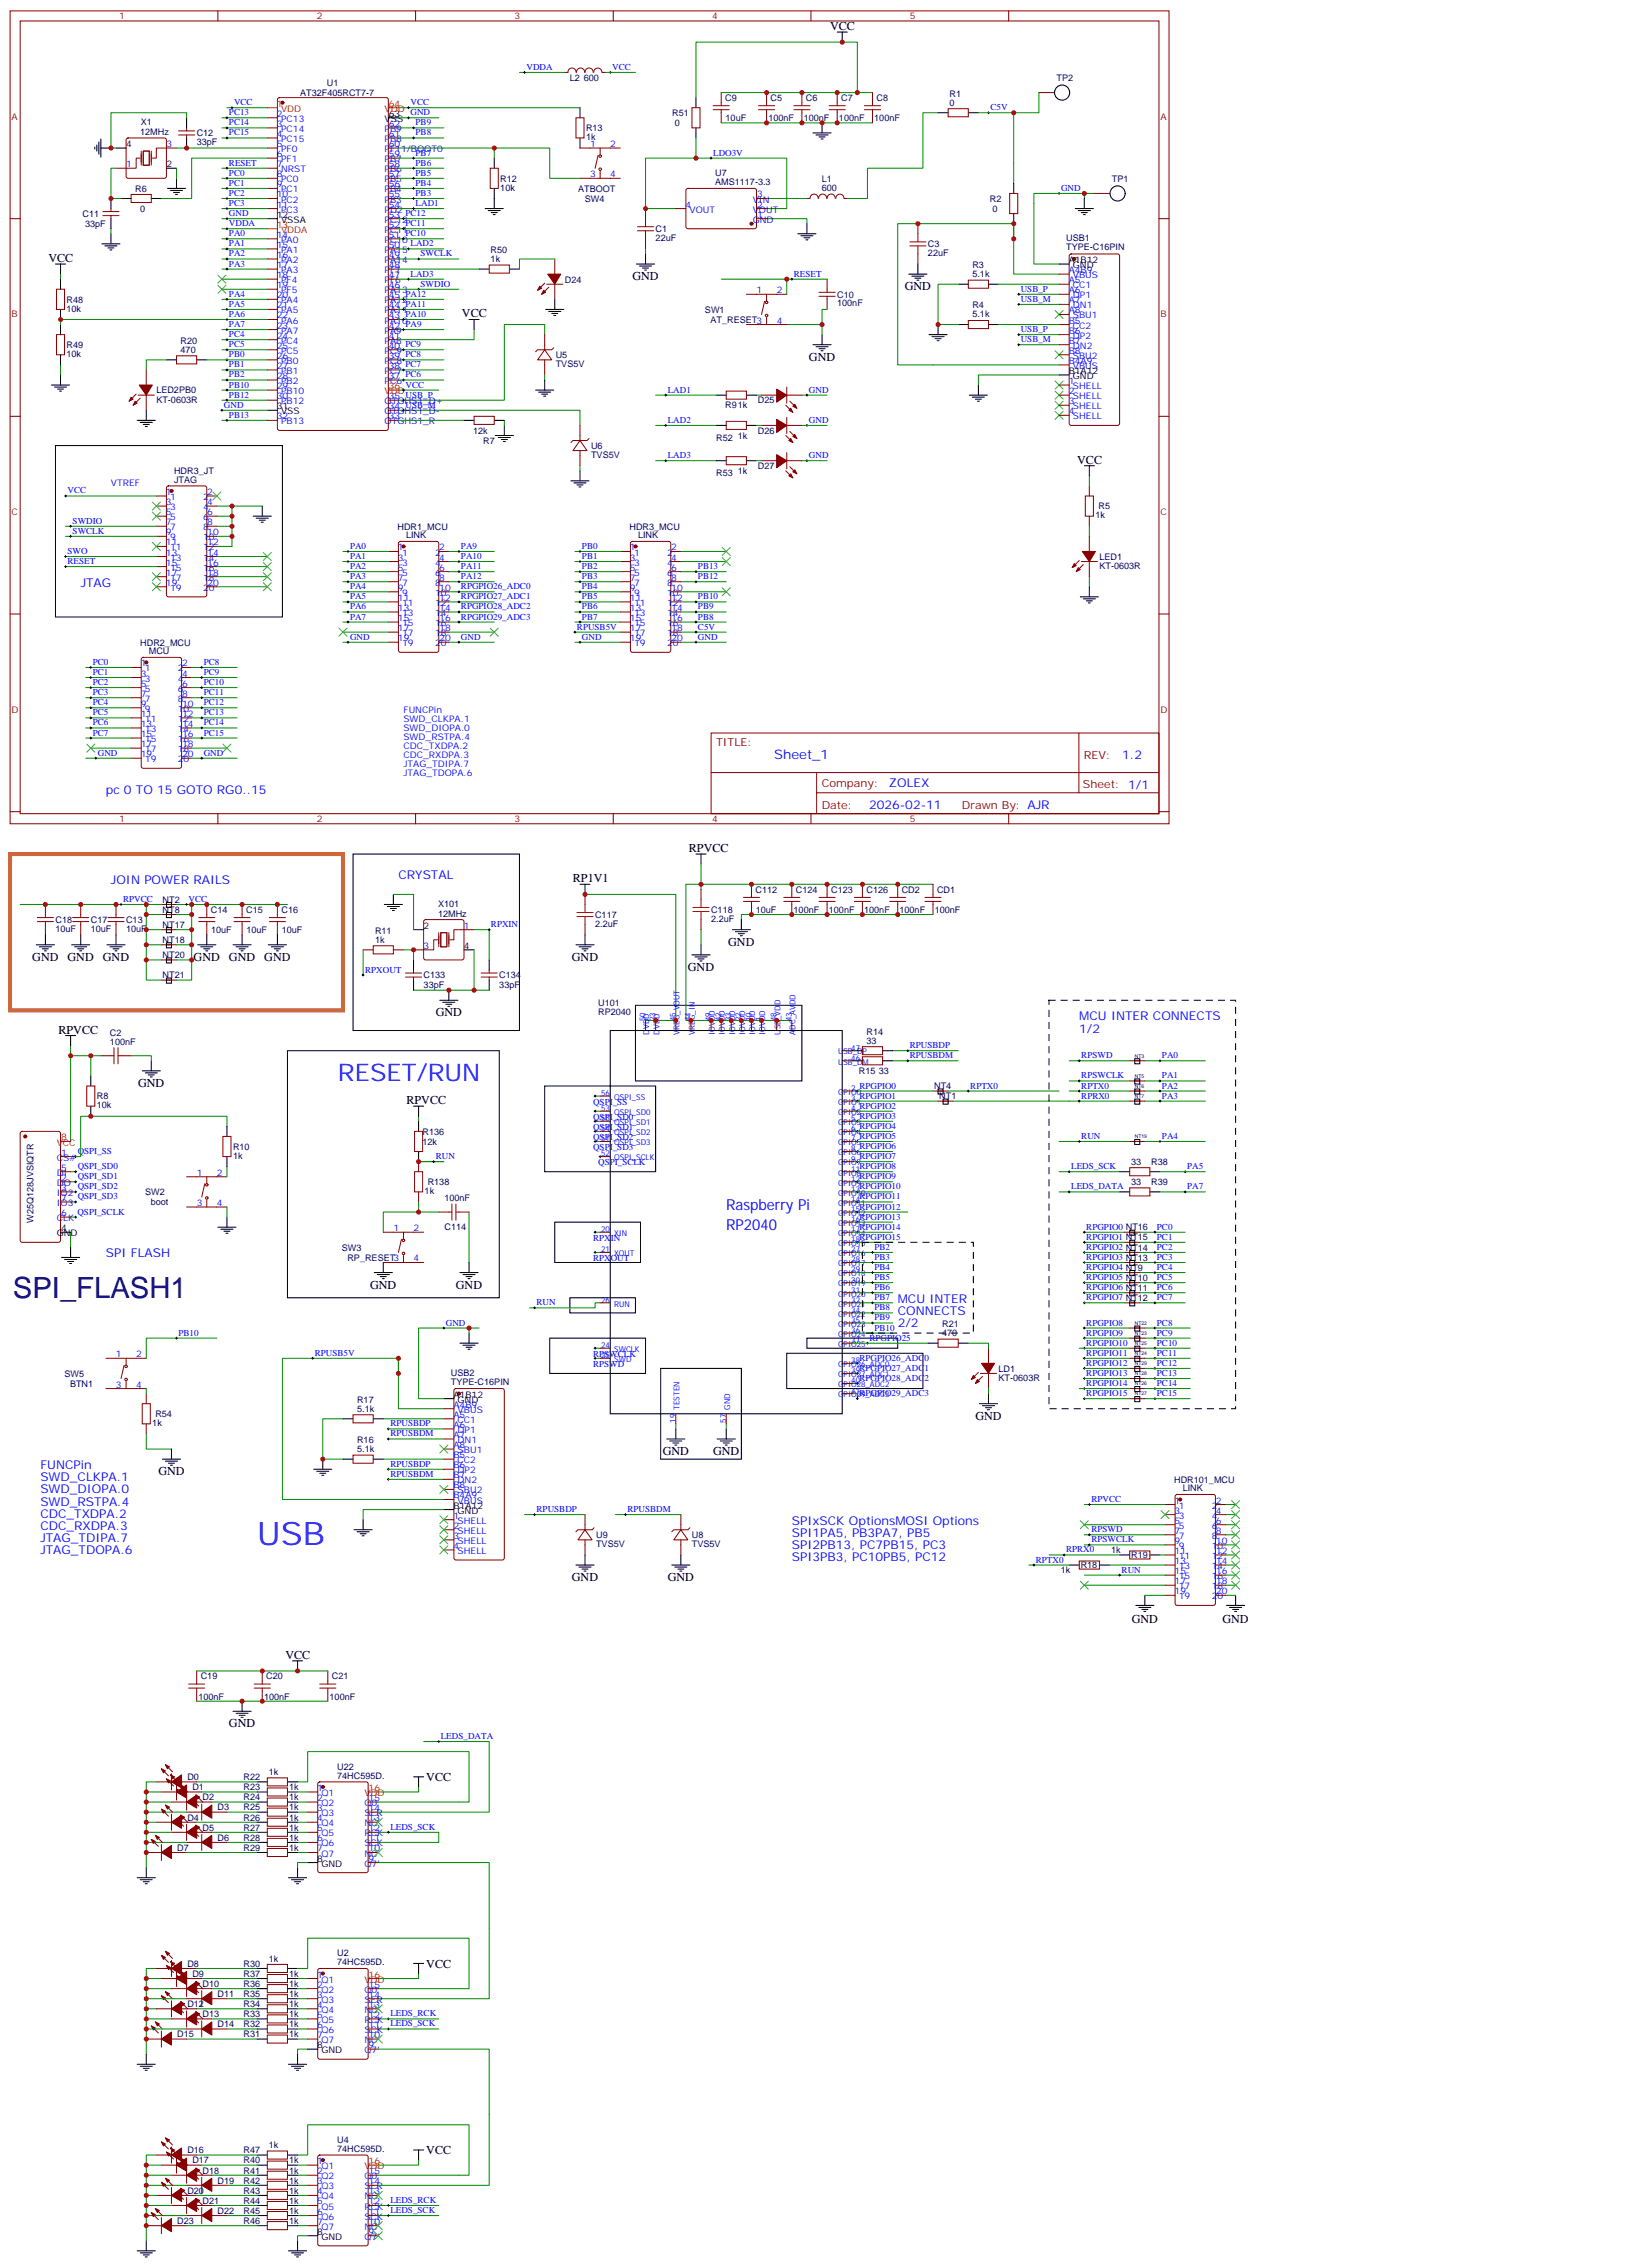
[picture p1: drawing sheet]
<svg xmlns="http://www.w3.org/2000/svg" width="574mm" height="793mm" viewBox="0 0 574 793" stroke-linecap="round" stroke-linejoin="round" font-family="sans-serif">
<defs><g id="words">
<text font-size="11.3" fill="#00f" x="90" y="540.4">USB</text>
<text font-size="10.2" fill="#000080" x="4.5" y="454">SPI_FLASH1</text>
<text font-size="8.5" fill="#00f" x="118.2" y="378.1">RESET/RUN</text>
<g font-size="5.3" fill="#00f">
<text x="254" y="423.1">Raspberry Pi</text>
<text x="254" y="430.1">RP2040</text>
</g>
<text font-size="4.6" fill="#00f" x="270.8" y="265.4">Sheet_1</text>
<g font-size="4.2">
<text x="290.3" y="10.5">VCC</text>
<text x="16.9" y="91.7">VCC</text>
<text x="221.2" y="98">GND</text>
<text x="316.4" y="101.5">GND</text>
<text x="161.6" y="111.1">VCC</text>
<text x="282.9" y="126.2">GND</text>
<text x="376.8" y="162.2">VCC</text>
<text x="240.9" y="298">RPVCC</text>
<text x="200.4" y="308.6">RP1V1</text>
<text x="254.7" y="330.8">GND</text>
<text x="11.3" y="336.1">GND</text>
<text x="23.6" y="336.1">GND</text>
<text x="36" y="336.1">GND</text>
<text x="67.7" y="336.1">GND</text>
<text x="80.1" y="336.1">GND</text>
<text x="92.4" y="336.1">GND</text>
<text x="200" y="336.1">GND</text>
<text x="240.6" y="339.7">GND</text>
<text x="152.4" y="355.5">GND</text>
<text x="20.5" y="361.5">RPVCC</text>
<text x="48.3" y="380.2">GND</text>
<text x="142.2" y="386.2">RPVCC</text>
<text x="129.5" y="450.8">GND</text>
<text x="159.5" y="450.8">GND</text>
<text x="341.1" y="496.6">GND</text>
<text x="231.8" y="509">GND</text>
<text x="249.4" y="509">GND</text>
<text x="55.4" y="516">GND</text>
<text x="200" y="553.1">GND</text>
<text x="233.5" y="553.1">GND</text>
<text x="395.8" y="567.5">GND</text>
<text x="427.6" y="567.5">GND</text>
<text x="99.8" y="580.2">VCC</text>
<text x="80.1" y="604.2">GND</text>
<text x="149.1" y="623">VCC</text>
<text x="149.1" y="688.2">VCC</text>
<text x="149.1" y="753.5">VCC</text>
</g>
<g font-size="4.2" fill="#00f">
<text x="28.2" y="205.2">JTAG</text>
<text x="392.5" y="265.7">1.2</text>
<text x="310.9" y="275.2">ZOLEX</text>
<text x="37" y="277.6">pc 0 TO 15 GOTO RG0..15</text>
<text x="304" y="283">2026-02-11</text>
<text x="38.8" y="309.3">JOIN POWER RAILS</text>
<text x="139.3" y="307.6">CRYSTAL</text>
<text x="377.5" y="356.9">MCU INTER CONNECTS</text>
<text x="377.5" y="361.2">1/2</text>
<text x="37" y="439.8">SPI FLASH</text>
<text x="314" y="455.7">MCU INTER</text>
<text x="314" y="460">CONNECTS</text>
<text x="314" y="464.2">2/2</text>
<text x="14.1" y="513.9">FUNCPin</text>
<text x="14.1" y="518.2">SWD_CLKPA.1</text>
<text x="14.1" y="522.4">SWD_DIOPA.0</text>
<text x="14.1" y="526.6">SWD_RSTPA.4</text>
<text x="14.1" y="530.9">CDC_TXDPA.2</text>
<text x="276.9" y="533.3">SPIxSCK OptionsMOSI Options</text>
<text x="14.1" y="535.1">CDC_RXDPA.3</text>
<text x="14.1" y="539.3">JTAG_TDIPA.7</text>
<text x="276.9" y="537.6">SPI1PA5, PB3PA7, PB5</text>
<text x="14.1" y="543.6">JTAG_TDOPA.6</text>
<text x="276.9" y="541.8">SPI2PB13, PC7PB15, PC3</text>
<text x="276.9" y="546">SPI3PB3, PC10PB5, PC12</text>
</g>
<g font-size="3.9" fill="#800">
<text x="250.5" y="261">TITLE:</text>
<text x="379.1" y="265.7">REV:</text>
<text x="287.4" y="275.2">Company:</text>
<text x="378.7" y="275.8">Sheet: 1/1</text>
<text x="287.4" y="282.9">Date:</text>
<text x="336.4" y="282.9">Drawn By: AJR</text>
</g>
<g font-size="3.2" fill="#800">
<text x="41.6" y="6.8">1</text>
<text x="110.8" y="6.8">2</text>
<text x="179.9" y="6.8">3</text>
<text x="249.1" y="6.8">4</text>
<text x="318.2" y="6.8">5</text>
<text x="4.1" y="41.9">A</text>
<text x="405.9" y="41.9">A</text>
<text x="4.1" y="111.1">B</text>
<text x="405.9" y="111.1">B</text>
<text x="4.1" y="180.2">C</text>
<text x="405.9" y="180.2">C</text>
<text x="4.1" y="249.3">D</text>
<text x="405.9" y="249.3">D</text>
<text x="41.6" y="287.6">1</text>
<text x="110.8" y="287.6">2</text>
<text x="179.9" y="287.6">3</text>
<text x="249.1" y="287.6">4</text>
<text x="318.2" y="287.6">5</text>
</g>
<g font-size="3.2" fill="#000080">
<text x="114.3" y="29.9">U1</text>
<text x="199.3" y="28.2">L2</text>
<text x="204.2" y="28.2">600</text>
<text x="369.5" y="28.3">TP2</text>
<text x="105" y="33.5">AT32F405RCT7-7</text>
<text x="253.7" y="35.3">C9</text>
<text x="269.5" y="35.3">C5</text>
<text x="281.9" y="35.3">C6</text>
<text x="294.2" y="35.3">C7</text>
<text x="306.6" y="35.3">C8</text>
<text x="332.1" y="33.8">R1</text>
<text x="235.1" y="40.6">R51</text>
<text x="332.1" y="37">0</text>
<text x="49" y="47.1">12MHz</text>
<text x="49.3" y="43.9">X1</text>
<text x="68.8" y="47.6">C12</text>
<text x="205" y="45.9">R13</text>
<text x="236" y="44.1">0</text>
<text x="253.8" y="42.3">10uF</text>
<text x="268.7" y="42.4">100nF</text>
<text x="281.1" y="42.4">100nF</text>
<text x="293.4" y="42.4">100nF</text>
<text x="305.8" y="42.4">100nF</text>
<text x="68.8" y="50.9">33pF</text>
<text x="205" y="49.1">1k</text>
<text x="175" y="63.5">R12</text>
<text x="250.1" y="64.8">AMS1117-3.3</text>
<text x="250.1" y="61.7">U7</text>
<text x="287.4" y="63.6">L1</text>
<text x="388.9" y="63.5">TP1</text>
<text x="47.3" y="67.1">R6</text>
<text x="175" y="66.7">10k</text>
<text x="202.2" y="67">ATBOOT</text>
<text x="204.6" y="70.6">SW4</text>
<text x="287.4" y="66.8">600</text>
<text x="346.2" y="70.6">R2</text>
<text x="28.9" y="75.9">C11</text>
<text x="49" y="74.1">0</text>
<text x="347.1" y="74.1">0</text>
<text x="29.8" y="79.4">33pF</text>
<text x="229.3" y="81.2">C1</text>
<text x="171.6" y="88.5">R50</text>
<text x="229.3" y="84.3">22uF</text>
<text x="324.6" y="89.6">22uF</text>
<text x="324.6" y="86.4">C3</text>
<text x="372.9" y="87.6">TYPE-C16PIN</text>
<text x="372.9" y="84.4">USB1</text>
<text x="171.6" y="91.7">1k</text>
<text x="340.1" y="93.8">R3</text>
<text x="197.6" y="98.8">D24</text>
<text x="340.1" y="96.9">5.1k</text>
<text x="23.3" y="105.9">R48</text>
<text x="292.8" y="107.1">100nF</text>
<text x="292.8" y="104.1">C10</text>
<text x="340.1" y="107.9">R4</text>
<text x="23.3" y="109">10k</text>
<text x="246.6" y="109.4">SW1</text>
<text x="248.5" y="112.9">AT_RESET3</text>
<text x="340.1" y="111.1">5.1k</text>
<text x="23.3" y="124.9">10k</text>
<text x="23.3" y="121.8">R49</text>
<text x="63.2" y="123.4">470</text>
<text x="63.2" y="120.3">R20</text>
<text x="194.4" y="125.3">U5</text>
<text x="194.4" y="128.4">TVS5V</text>
<text x="54.7" y="137.6">LED2PB0</text>
<text x="54.7" y="140.8">KT-0603R</text>
<text x="253.7" y="142.9">R91k</text>
<text x="265.1" y="141.1">D25</text>
<text x="165.4" y="151.7">12k</text>
<text x="169" y="155.2">R7</text>
<text x="250.5" y="154.1">R52</text>
<text x="258.1" y="153.5">1k</text>
<text x="265.1" y="151.7">D26</text>
<text x="206.7" y="160.2">TVS5V</text>
<text x="206.7" y="157">U6</text>
<text x="60.9" y="165.9">HDR3_JT</text>
<text x="250.5" y="166.4">R53</text>
<text x="258.1" y="165.8">1k</text>
<text x="265.1" y="164">D27</text>
<text x="60.9" y="168.8">JTAG</text>
<text x="384.2" y="178.1">R5</text>
<text x="139" y="185.3">HDR1_MCU</text>
<text x="220.2" y="185.3">HDR3_MCU</text>
<text x="383.1" y="181.3">1k</text>
<text x="142" y="188.2">LINK</text>
<text x="223.2" y="188.2">LINK</text>
<text x="384.5" y="195.8">LED1</text>
<text x="384.5" y="199">KT-0603R</text>
<text x="49.1" y="225.8">HDR2_MCU</text>
<text x="52.1" y="228.8">MCU</text>
<text x="56.9" y="315.7">NT2</text>
<text x="153.2" y="317.4">X101</text>
<text x="264.2" y="312.2">C112</text>
<text x="278.4" y="312.3">C124</text>
<text x="290.7" y="312.3">C123</text>
<text x="303" y="312.3">C126</text>
<text x="315.4" y="312.3">CD2</text>
<text x="327.7" y="312.3">CD1</text>
<text x="19.4" y="322.8">C18</text>
<text x="31.7" y="322.8">C17</text>
<text x="44.1" y="322.8">C13</text>
<text x="56.9" y="319.2">NT8</text>
<text x="73.7" y="319.2">C14</text>
<text x="86.1" y="319.2">C15</text>
<text x="98.4" y="319.2">C16</text>
<text x="153.2" y="320.6">12MHz</text>
<text x="208.1" y="321">C117</text>
<text x="248.7" y="322.5">2.2uF</text>
<text x="248.7" y="319.3">C118</text>
<text x="264.4" y="319.2">10uF</text>
<text x="277.6" y="319.3">100nF</text>
<text x="289.9" y="319.3">100nF</text>
<text x="302.2" y="319.3">100nF</text>
<text x="314.6" y="319.3">100nF</text>
<text x="326.9" y="319.3">100nF</text>
<text x="19.4" y="326">10uF</text>
<text x="31.7" y="326">10uF</text>
<text x="44.1" y="326">10uF</text>
<text x="56.9" y="324.5">NT17</text>
<text x="56.9" y="329.8">NT18</text>
<text x="73.9" y="326.3">10uF</text>
<text x="86.2" y="326.3">10uF</text>
<text x="98.6" y="326.3">10uF</text>
<text x="131.2" y="329.8">1k</text>
<text x="131.2" y="326.6">R11</text>
<text x="208.1" y="324.2">2.2uF</text>
<text x="56.9" y="335.1">NT20</text>
<text x="56.9" y="342.2">NT21</text>
<text x="148.2" y="345.4">33pF</text>
<text x="148.2" y="342.2">C133</text>
<text x="174.6" y="345.4">33pF</text>
<text x="174.6" y="342.2">C134</text>
<text x="209.2" y="352">U101</text>
<text x="209.2" y="355.2">RP2040</text>
<text x="38.5" y="365.4">100nF</text>
<text x="38.5" y="362.3">C2</text>
<text x="303" y="365.1">33</text>
<text x="303" y="361.9">R14</text>
<text x="300.4" y="375.7">R15</text>
<text x="307.4" y="375.7">33</text>
<text x="326.7" y="381">NT4</text>
<text x="33.9" y="387.7">10k</text>
<text x="33.9" y="384.6">R8</text>
<text x="328.5" y="384.5">NT1</text>
<text x="147.8" y="400.4">12k</text>
<text x="147.8" y="396.9">R136</text>
<text x="81.5" y="405.3">1k</text>
<text x="81.5" y="402.2">R10</text>
<text x="395.6" y="407.5">33</text>
<text x="402.7" y="407.5">R38</text>
<text x="50.8" y="418">SW2</text>
<text x="148.5" y="417.6">1k</text>
<text x="149.6" y="414.4">R138</text>
<text x="395.6" y="414.5">33</text>
<text x="402.7" y="414.5">R39</text>
<text x="52.7" y="421.6">boot</text>
<text x="155.5" y="420.1">100nF</text>
<text x="11.8" y="427.7" transform="rotate(-90 11.8 427.7)">W25Q128JVSIQTR</text>
<text x="155.5" y="430.4">C114</text>
<text x="119.6" y="437.4">SW3</text>
<text x="121.5" y="441">RP_RESET3</text>
<text x="329.5" y="467.4">470</text>
<text x="329.5" y="464.2">R21</text>
<text x="349.2" y="479.8">LD1</text>
<text x="22.6" y="481.5">SW5</text>
<text x="24.5" y="485.1">BTN1</text>
<text x="157.7" y="484.5">TYPE-C16PIN</text>
<text x="157.7" y="481.3">USB2</text>
<text x="349.2" y="483">KT-0603R</text>
<text x="124.9" y="490.6">R17</text>
<text x="54.3" y="495.6">R54</text>
<text x="124.9" y="493.8">5.1k</text>
<text x="53.3" y="498.8">1k</text>
<text x="124.9" y="507.9">5.1k</text>
<text x="124.9" y="504.8">R16</text>
<text x="410.7" y="518.6">HDR101_MCU</text>
<text x="413.7" y="521.6">LINK</text>
<text x="208.5" y="538">U9</text>
<text x="242" y="538">U8</text>
<text x="208.5" y="541.2">TVS5V</text>
<text x="242" y="541.2">TVS5V</text>
<text x="388.6" y="543.3">1k</text>
<text x="395.6" y="545.1">R19</text>
<text x="371" y="550.4">1k</text>
<text x="378" y="548.6">R18</text>
<text x="70.2" y="587.4">C19</text>
<text x="93.1" y="587.4">C20</text>
<text x="116.1" y="587.4">C21</text>
<text x="69.4" y="594.5">100nF</text>
<text x="92.3" y="594.5">100nF</text>
<text x="115.3" y="594.5">100nF</text>
<text x="65.5" y="622.7">D0</text>
<text x="85.2" y="622.7">R22</text>
<text x="94" y="620.9">1k</text>
<text x="117.9" y="622.2">74HC595D.</text>
<text x="117.9" y="619.1">U22</text>
<text x="67.3" y="626.2">D1</text>
<text x="70.8" y="629.8">D2</text>
<text x="85.2" y="626.2">R23</text>
<text x="85.2" y="629.8">R24</text>
<text x="101.1" y="626.2">1k</text>
<text x="101.1" y="629.8">1k</text>
<text x="76.1" y="633.3">D3</text>
<text x="85.2" y="633.3">R25</text>
<text x="101.1" y="633.3">1k</text>
<text x="65.5" y="636.8">D4</text>
<text x="70.8" y="640.3">D5</text>
<text x="85.2" y="636.8">R26</text>
<text x="85.2" y="640.3">R27</text>
<text x="101.1" y="636.8">1k</text>
<text x="101.1" y="640.3">1k</text>
<text x="62" y="647.4">D7</text>
<text x="76.1" y="643.9">D6</text>
<text x="85.2" y="643.9">R28</text>
<text x="85.2" y="647.4">R29</text>
<text x="101.1" y="643.9">1k</text>
<text x="101.1" y="647.4">1k</text>
<text x="65.5" y="688">D8</text>
<text x="85.2" y="688">R30</text>
<text x="94" y="686.2">1k</text>
<text x="117.9" y="687.5">74HC595D.</text>
<text x="117.9" y="684.3">U2</text>
<text x="67.3" y="691.5">D9</text>
<text x="70.8" y="695">D10</text>
<text x="85.2" y="695">R36</text>
<text x="85.2" y="691.5">R37</text>
<text x="101.1" y="695">1k</text>
<text x="101.1" y="691.5">1k</text>
<text x="76.1" y="698.5">D11</text>
<text x="85.2" y="698.5">R35</text>
<text x="101.1" y="698.5">1k</text>
<text x="65.5" y="702.1">D12</text>
<text x="70.8" y="705.6">D13</text>
<text x="85.2" y="705.6">R33</text>
<text x="85.2" y="702.1">R34</text>
<text x="101.1" y="705.6">1k</text>
<text x="101.1" y="702.1">1k</text>
<text x="62" y="712.7">D15</text>
<text x="76.1" y="709.1">D14</text>
<text x="85.2" y="712.7">R31</text>
<text x="85.2" y="709.1">R32</text>
<text x="101.1" y="712.7">1k</text>
<text x="101.1" y="709.1">1k</text>
<text x="117.9" y="749.6">U4</text>
<text x="65.5" y="753.2">D16</text>
<text x="85.2" y="753.2">R47</text>
<text x="94" y="751.5">1k</text>
<text x="117.9" y="752.8">74HC595D.</text>
<text x="67.3" y="756.8">D17</text>
<text x="70.8" y="760.3">D18</text>
<text x="85.2" y="756.8">R40</text>
<text x="85.2" y="760.3">R41</text>
<text x="101.1" y="756.8">1k</text>
<text x="101.1" y="760.3">1k</text>
<text x="65.5" y="767.3">D20</text>
<text x="76.1" y="763.8">D19</text>
<text x="85.2" y="763.8">R42</text>
<text x="85.2" y="767.3">R43</text>
<text x="101.1" y="763.8">1k</text>
<text x="101.1" y="767.3">1k</text>
<text x="70.8" y="770.9">D21</text>
<text x="85.2" y="770.9">R44</text>
<text x="101.1" y="770.9">1k</text>
<text x="62" y="777.9">D23</text>
<text x="76.1" y="774.4">D22</text>
<text x="85.2" y="774.4">R45</text>
<text x="85.2" y="777.9">R46</text>
<text x="101.1" y="774.4">1k</text>
<text x="101.1" y="777.9">1k</text>
</g>
<g font-size="3.2" fill="#00f">
<text x="184.1" y="24.4">VDDA</text>
<text x="214.1" y="24.4">VCC</text>
<text x="80.1" y="40.3">PC13</text>
<text x="81.8" y="36.8">VCC</text>
<text x="96.8" y="40.9">2</text>
<text x="143.6" y="36.8">VCC</text>
<text x="143.6" y="40.3">GND</text>
<text x="346.4" y="38.6">C5V</text>
<text x="80.1" y="43.9">PC14</text>
<text x="80.1" y="47.4">PC15</text>
<text x="96.8" y="44.4">3</text>
<text x="96.8" y="47.9">4</text>
<text x="98.3" y="42.6">PC13</text>
<text x="98.3" y="46.1">PC14</text>
<text x="134.5" y="46.1">PB9</text>
<text x="136" y="47.9">61</text>
<text x="136" y="44.4">62</text>
<text x="145.3" y="47.4">PB8</text>
<text x="145.3" y="43.9">PB9</text>
<text x="58.2" y="51.4">3</text>
<text x="96.8" y="51.4">5</text>
<text x="98.3" y="49.7">PC15</text>
<text x="98.3" y="53.2">PF0</text>
<text x="134.5" y="53.2">PF11/BOOT0</text>
<text x="134.5" y="49.7">PB8</text>
<text x="136" y="51.4">60</text>
<text x="206.4" y="51.4">1</text>
<text x="213.4" y="51.4">2</text>
<text x="44.1" y="58.5">1</text>
<text x="80.1" y="58">RESET</text>
<text x="96.8" y="55">6</text>
<text x="96.8" y="58.5">7</text>
<text x="98.3" y="56.7">PF1</text>
<text x="134.5" y="56.7">PB7</text>
<text x="136" y="58.5">58</text>
<text x="136" y="55">59</text>
<text x="145.3" y="58">PB6</text>
<text x="145.3" y="54.4">PB7</text>
<text x="249.4" y="54.4">LDO3V</text>
<text x="80.1" y="61.5">PC0</text>
<text x="80.1" y="65">PC1</text>
<text x="96.8" y="62">8</text>
<text x="96.8" y="65.5">9</text>
<text x="98.3" y="60.3">NRST</text>
<text x="98.3" y="63.8">PC0</text>
<text x="134.5" y="63.8">PB5</text>
<text x="134.5" y="60.3">PB6</text>
<text x="136" y="65.5">56</text>
<text x="136" y="62">57</text>
<text x="145.3" y="65">PB4</text>
<text x="145.3" y="61.5">PB5</text>
<text x="206.4" y="62">3</text>
<text x="213.4" y="62">4</text>
<text x="80.1" y="68.5">PC2</text>
<text x="96.8" y="69.1">10</text>
<text x="98.3" y="67.3">PC1</text>
<text x="98.3" y="70.8">PC2</text>
<text x="134.5" y="70.8">PB3</text>
<text x="134.5" y="67.3">PB4</text>
<text x="136" y="69.1">55</text>
<text x="145.3" y="68.5">PB3</text>
<text x="263.3" y="70.8">VIN</text>
<text x="264.8" y="69.1">3</text>
<text x="371.1" y="66.8">GND</text>
<text x="80.1" y="75.6">GND</text>
<text x="80.1" y="72.1">PC3</text>
<text x="96.8" y="72.6">11</text>
<text x="98.3" y="74.4">PC3</text>
<text x="134.5" y="77.9">PC12</text>
<text x="134.5" y="74.4">PD2</text>
<text x="136" y="76.1">53 PC12</text>
<text x="136" y="72.6">54</text>
<text x="145.3" y="72.1">LAD1</text>
<text x="239.7" y="72.6">4</text>
<text x="241.2" y="74.4">VOUT</text>
<text x="263.3" y="77.9">GND</text>
<text x="263.3" y="74.4">VOUT</text>
<text x="264.8" y="76.1">1</text>
<text x="264.8" y="72.6">2</text>
<text x="80.1" y="79.1">VDDA</text>
<text x="80.1" y="82.7">PA0</text>
<text x="96.8" y="83.2">14</text>
<text x="134.5" y="81.4">PC11</text>
<text x="136" y="83.2">51 PC10</text>
<text x="136" y="79.7">52 PC11</text>
<text x="80.1" y="86.2">PA1</text>
<text x="80.1" y="89.7">PA2</text>
<text x="96.8" y="86.7">15</text>
<text x="98.3" y="84.9">PA0</text>
<text x="98.3" y="88.5">PA1</text>
<text x="134.5" y="88.5">PA15</text>
<text x="134.5" y="84.9">PC10</text>
<text x="136" y="86.7">50</text>
<text x="143.6" y="86.2">LAD2</text>
<text x="147.1" y="89.7">SWCLK</text>
<text x="80.1" y="93.2">PA3</text>
<text x="96.8" y="90.2">16</text>
<text x="96.8" y="93.8">17</text>
<text x="98.3" y="92">PA2</text>
<text x="98.3" y="95.5">PA3</text>
<text x="134.5" y="95.5">PF7</text>
<text x="134.5" y="92">PA14</text>
<text x="136" y="93.8">48</text>
<text x="136" y="90.2">49</text>
<text x="373.8" y="95.5">A4B9</text>
<text x="96.8" y="97.3">18</text>
<text x="96.8" y="100.8">19</text>
<text x="98.3" y="99.1">PF4</text>
<text x="134.5" y="99.1">PF6</text>
<text x="136" y="100.8">46</text>
<text x="136" y="97.3">47</text>
<text x="143.6" y="96.8">LAD3</text>
<text x="147.1" y="100.3">SWDIO</text>
<text x="277.6" y="96.8">RESET</text>
<text x="373.8" y="99.1">A5</text>
<text x="375.2" y="97.3">VBUS</text>
<text x="375.2" y="100.8">CC1</text>
<text x="80.1" y="103.8">PA4</text>
<text x="80.1" y="107.4">PA5</text>
<text x="96.8" y="104.4">20</text>
<text x="96.8" y="107.9">21</text>
<text x="98.3" y="102.6">PF5</text>
<text x="98.3" y="106.1">PA4</text>
<text x="134.5" y="106.1">PA12</text>
<text x="134.5" y="102.6">PA13</text>
<text x="136" y="107.9">44 PA11</text>
<text x="136" y="104.4">45 PA12</text>
<text x="264.6" y="102.6">1</text>
<text x="271.6" y="102.6">2</text>
<text x="357" y="102.1">USB_P</text>
<text x="357" y="105.6">USB_M</text>
<text x="373.8" y="102.6">A6</text>
<text x="373.8" y="106.1">A7</text>
<text x="375.2" y="104.4">DP1</text>
<text x="375.2" y="107.9">DN1</text>
<text x="80.1" y="110.9">PA6</text>
<text x="96.8" y="111.4">22</text>
<text x="98.3" y="109.6">PA5</text>
<text x="98.3" y="113.2">PA6</text>
<text x="134.5" y="113.2">PA10</text>
<text x="134.5" y="109.6">PA11</text>
<text x="136" y="111.4">43 PA10</text>
<text x="271.6" y="113.2">4</text>
<text x="373.8" y="109.6">A8</text>
<text x="373.8" y="113.2">B5</text>
<text x="375.2" y="111.4">SBU1</text>
<text x="80.1" y="114.4">PA7</text>
<text x="80.1" y="117.9">PC4</text>
<text x="96.8" y="114.9">23</text>
<text x="96.8" y="118.5">24</text>
<text x="98.3" y="116.7">PA7</text>
<text x="134.5" y="116.7">PA9</text>
<text x="136" y="118.5">41</text>
<text x="136" y="114.9">42 PA9</text>
<text x="357" y="116.2">USB_P</text>
<text x="357" y="119.7">USB_M</text>
<text x="373.8" y="116.7">B6</text>
<text x="375.2" y="114.9">CC2</text>
<text x="375.2" y="118.5">DP2</text>
<text x="80.1" y="125">PB0</text>
<text x="80.1" y="121.5">PC5</text>
<text x="96.8" y="122">25</text>
<text x="96.8" y="125.5">26</text>
<text x="98.3" y="120.2">PC4</text>
<text x="98.3" y="123.8">PC5</text>
<text x="134.5" y="123.8">PC9</text>
<text x="134.5" y="120.2">PA8</text>
<text x="136" y="125.5">39 PC8</text>
<text x="136" y="122">40 PC9</text>
<text x="373.8" y="120.2">B7</text>
<text x="373.8" y="123.8">B8</text>
<text x="375.2" y="122">DN2</text>
<text x="375.2" y="125.5">SBU2</text>
<text x="80.1" y="128.5">PB1</text>
<text x="96.8" y="129">27</text>
<text x="98.3" y="127.3">PB0</text>
<text x="98.3" y="130.8">PB1</text>
<text x="134.5" y="130.8">PC7</text>
<text x="134.5" y="127.3">PC8</text>
<text x="136" y="129">38 PC7</text>
<text x="373.8" y="127.3">B4A9</text>
<text x="375.2" y="129">VBUS</text>
<text x="80.1" y="132">PB2</text>
<text x="80.1" y="135.6">PB10</text>
<text x="96.8" y="132.6">28</text>
<text x="96.8" y="136.1">29</text>
<text x="98.3" y="134.3">PB2</text>
<text x="98.3" y="137.9">PB10</text>
<text x="134.5" y="134.3">PC6</text>
<text x="136" y="132.6">37 PC6</text>
<text x="233.5" y="137.3">LAD1</text>
<text x="282.9" y="137.3">GND</text>
<text x="373.8" y="134.3">1</text>
<text x="373.8" y="137.9">2</text>
<text x="375.2" y="136.1">SHELL</text>
<text x="78.3" y="142.6">GND</text>
<text x="80.1" y="139.1">PB12</text>
<text x="96.8" y="139.6">30</text>
<text x="98.3" y="141.4">PB12</text>
<text x="134.5" y="141.4">OTGHS1_D+</text>
<text x="136" y="143.2">34 USB_M</text>
<text x="136" y="139.6">35 USB_P</text>
<text x="373.8" y="141.4">3</text>
<text x="375.2" y="139.6">SHELL</text>
<text x="375.2" y="143.2">SHELL</text>
<text x="80.1" y="146.2">PB13</text>
<text x="96.8" y="146.7">32</text>
<text x="98.3" y="148.4">PB13</text>
<text x="134.5" y="148.4">OTGHS1_R</text>
<text x="134.5" y="144.9">OTGHS1_D-</text>
<text x="136" y="146.7">33</text>
<text x="233.5" y="147.9">LAD2</text>
<text x="282.9" y="147.9">GND</text>
<text x="373.8" y="144.9">4</text>
<text x="375.2" y="146.7">SHELL</text>
<text x="233.5" y="160.3">LAD3</text>
<text x="282.9" y="160.3">GND</text>
<text x="23.6" y="172.6">VCC</text>
<text x="38.8" y="170">VTREF</text>
<text x="58" y="173.1">1</text>
<text x="72.5" y="173.1">2</text>
<text x="58" y="176.7">3</text>
<text x="59.5" y="174.9">1</text>
<text x="59.5" y="178.4">3</text>
<text x="71" y="178.4">4</text>
<text x="71" y="174.9">2</text>
<text x="72.5" y="176.7">4</text>
<text x="25.4" y="183.2">SWDIO</text>
<text x="58" y="180.2">5</text>
<text x="58" y="183.7">7</text>
<text x="59.5" y="182">5</text>
<text x="59.5" y="185.5">7</text>
<text x="71" y="185.5">8</text>
<text x="71" y="182">6</text>
<text x="72.5" y="183.7">8</text>
<text x="72.5" y="180.2">6</text>
<text x="25.4" y="186.7">SWCLK</text>
<text x="58" y="187.3">9</text>
<text x="58" y="190.8">11</text>
<text x="59.5" y="189">9</text>
<text x="71" y="189">10</text>
<text x="72.5" y="190.8">12</text>
<text x="72.5" y="187.3">10</text>
<text x="23.6" y="197.3">RESET</text>
<text x="23.6" y="193.8">SWO</text>
<text x="58" y="194.3">13</text>
<text x="58" y="197.8">15</text>
<text x="59.5" y="192.5">11</text>
<text x="59.5" y="196.1">13</text>
<text x="71" y="196.1">14</text>
<text x="71" y="192.5">12</text>
<text x="72.5" y="197.8">16</text>
<text x="72.5" y="194.3">14</text>
<text x="122.4" y="192">PA0</text>
<text x="122.4" y="195.5">PA1</text>
<text x="139.2" y="192.5">1</text>
<text x="139.2" y="196.1">3</text>
<text x="140.7" y="194.3">1</text>
<text x="140.7" y="197.8">3</text>
<text x="152.2" y="197.8">4</text>
<text x="152.2" y="194.3">2</text>
<text x="153.6" y="196.1">4</text>
<text x="153.6" y="192.5">2</text>
<text x="161.2" y="192">PA9</text>
<text x="161.2" y="195.5">PA10</text>
<text x="203.6" y="192">PB0</text>
<text x="203.6" y="195.5">PB1</text>
<text x="220.3" y="192.5">1</text>
<text x="220.3" y="196.1">3</text>
<text x="221.8" y="194.3">1</text>
<text x="221.8" y="197.8">3</text>
<text x="233.3" y="197.8">4</text>
<text x="233.3" y="194.3">2</text>
<text x="234.8" y="196.1">4</text>
<text x="234.8" y="192.5">2</text>
<text x="58" y="201.4">17</text>
<text x="59.5" y="199.6">15</text>
<text x="59.5" y="203.1">17</text>
<text x="71" y="203.1">18</text>
<text x="71" y="199.6">16</text>
<text x="72.5" y="201.4">18</text>
<text x="122.4" y="199.1">PA2</text>
<text x="122.4" y="202.6">PA3</text>
<text x="139.2" y="199.6">5</text>
<text x="139.2" y="203.1">7</text>
<text x="140.7" y="201.4">5</text>
<text x="152.2" y="201.4">6</text>
<text x="153.6" y="203.1">8</text>
<text x="153.6" y="199.6">6</text>
<text x="161.2" y="199.1">PA11</text>
<text x="161.2" y="202.6">PA12</text>
<text x="203.6" y="199.1">PB2</text>
<text x="203.6" y="202.6">PB3</text>
<text x="220.3" y="199.6">5</text>
<text x="220.3" y="203.1">7</text>
<text x="221.8" y="201.4">5</text>
<text x="233.3" y="201.4">6</text>
<text x="234.8" y="203.1">8</text>
<text x="234.8" y="199.6">6</text>
<text x="244.1" y="202.6">PB12</text>
<text x="244.1" y="199.1">PB13</text>
<text x="58" y="204.9">19</text>
<text x="59.5" y="206.7">19</text>
<text x="71" y="206.7">20</text>
<text x="72.5" y="204.9">20</text>
<text x="122.4" y="206.1">PA4</text>
<text x="122.4" y="209.7">PA5</text>
<text x="139.2" y="206.7">9</text>
<text x="140.7" y="204.9">7</text>
<text x="140.7" y="208.4">9</text>
<text x="152.2" y="208.4">10</text>
<text x="152.2" y="204.9">8</text>
<text x="153.6" y="206.7">10</text>
<text x="161.2" y="206.1">RPGPIO26_ADC0</text>
<text x="161.2" y="209.7">RPGPIO27_ADC1</text>
<text x="203.6" y="206.1">PB4</text>
<text x="203.6" y="209.7">PB5</text>
<text x="220.3" y="206.7">9</text>
<text x="221.8" y="204.9">7</text>
<text x="221.8" y="208.4">9</text>
<text x="233.3" y="208.4">10</text>
<text x="233.3" y="204.9">8</text>
<text x="234.8" y="206.7">10</text>
<text x="244.1" y="209.7">PB10</text>
<text x="122.4" y="213.2">PA6</text>
<text x="139.2" y="210.2">11</text>
<text x="139.2" y="213.7">13</text>
<text x="140.7" y="211.9">11</text>
<text x="140.7" y="215.5">13</text>
<text x="152.2" y="215.5">14</text>
<text x="152.2" y="211.9">12</text>
<text x="153.6" y="213.7">14</text>
<text x="153.6" y="210.2">12</text>
<text x="161.2" y="213.2">RPGPIO28_ADC2</text>
<text x="203.6" y="213.2">PB6</text>
<text x="220.3" y="210.2">11</text>
<text x="220.3" y="213.7">13</text>
<text x="221.8" y="211.9">11</text>
<text x="221.8" y="215.5">13</text>
<text x="233.3" y="215.5">14</text>
<text x="233.3" y="211.9">12</text>
<text x="234.8" y="213.7">14</text>
<text x="234.8" y="210.2">12</text>
<text x="244.1" y="213.2">PB9</text>
<text x="122.4" y="216.7">PA7</text>
<text x="139.2" y="217.2">15</text>
<text x="139.2" y="220.8">17</text>
<text x="140.7" y="219">15</text>
<text x="152.2" y="219">16</text>
<text x="153.6" y="220.8">18</text>
<text x="153.6" y="217.2">16</text>
<text x="161.2" y="216.7">RPGPIO29_ADC3</text>
<text x="201.8" y="220.2">RPUSB5V</text>
<text x="203.6" y="216.7">PB7</text>
<text x="220.3" y="217.2">15</text>
<text x="220.3" y="220.8">17</text>
<text x="221.8" y="219">15</text>
<text x="233.3" y="219">16</text>
<text x="234.8" y="220.8">18</text>
<text x="234.8" y="217.2">16</text>
<text x="244.1" y="216.7">PB8</text>
<text x="244.1" y="220.2">C5V</text>
<text x="122.4" y="223.8">GND</text>
<text x="139.2" y="224.3">19</text>
<text x="140.7" y="222.5">17</text>
<text x="140.7" y="226.1">19</text>
<text x="152.2" y="226.1">20</text>
<text x="152.2" y="222.5">18</text>
<text x="153.6" y="224.3">20</text>
<text x="161.2" y="223.8">GND</text>
<text x="203.6" y="223.8">GND</text>
<text x="220.3" y="224.3">19</text>
<text x="221.8" y="222.5">17</text>
<text x="221.8" y="226.1">19</text>
<text x="233.3" y="226.1">20</text>
<text x="233.3" y="222.5">18</text>
<text x="234.8" y="224.3">20</text>
<text x="244.1" y="223.8">GND</text>
<text x="32.5" y="232.6">PC0</text>
<text x="49.2" y="233.1">1</text>
<text x="63.7" y="233.1">2</text>
<text x="71.3" y="232.6">PC8</text>
<text x="32.5" y="236.1">PC1</text>
<text x="32.5" y="239.6">PC2</text>
<text x="49.2" y="236.6">3</text>
<text x="50.7" y="234.9">1</text>
<text x="50.7" y="238.4">3</text>
<text x="62.2" y="238.4">4</text>
<text x="62.2" y="234.9">2</text>
<text x="63.7" y="236.6">4</text>
<text x="71.3" y="236.1">PC9</text>
<text x="71.3" y="239.6">PC10</text>
<text x="32.5" y="243.2">PC3</text>
<text x="49.2" y="240.2">5</text>
<text x="49.2" y="243.7">7</text>
<text x="50.7" y="241.9">5</text>
<text x="50.7" y="245.5">7</text>
<text x="62.2" y="245.5">8</text>
<text x="62.2" y="241.9">6</text>
<text x="63.7" y="243.7">8</text>
<text x="63.7" y="240.2">6</text>
<text x="71.3" y="243.2">PC11</text>
<text x="32.5" y="246.7">PC4</text>
<text x="32.5" y="250.2">PC5</text>
<text x="49.2" y="247.2">9</text>
<text x="49.2" y="250.8">11</text>
<text x="50.7" y="249">9</text>
<text x="62.2" y="249">10</text>
<text x="63.7" y="250.8">12</text>
<text x="63.7" y="247.2">10</text>
<text x="71.3" y="246.7">PC12</text>
<text x="71.3" y="250.2">PC13</text>
<text x="141.1" y="249.3">FUNCPin</text>
<text x="32.5" y="253.8">PC6</text>
<text x="32.5" y="257.3">PC7</text>
<text x="49.2" y="254.3">13</text>
<text x="49.2" y="257.8">15</text>
<text x="50.7" y="252.5">11</text>
<text x="50.7" y="256">13</text>
<text x="62.2" y="256">14</text>
<text x="62.2" y="252.5">12</text>
<text x="63.7" y="257.8">16</text>
<text x="63.7" y="254.3">14</text>
<text x="71.3" y="253.8">PC14</text>
<text x="71.3" y="257.3">PC15</text>
<text x="141.1" y="252.5">SWD_CLKPA.1</text>
<text x="141.1" y="255.7">SWD_DIOPA.0</text>
<text x="49.2" y="261.3">17</text>
<text x="50.7" y="259.6">15</text>
<text x="50.7" y="263.1">17</text>
<text x="62.2" y="263.1">18</text>
<text x="62.2" y="259.6">16</text>
<text x="63.7" y="261.3">18</text>
<text x="141.1" y="258.9">SWD_RSTPA.4</text>
<text x="141.1" y="262">CDC_TXDPA.2</text>
<text x="34.2" y="264.3">GND</text>
<text x="49.2" y="264.9">19</text>
<text x="50.7" y="266.6">19</text>
<text x="62.2" y="266.6">20</text>
<text x="63.7" y="264.9">20</text>
<text x="71.3" y="264.3">GND</text>
<text x="141.1" y="265.2">CDC_RXDPA.3</text>
<text x="141.1" y="268.4">JTAG_TDIPA.7</text>
<text x="141.1" y="271.6">JTAG_TDOPA.6</text>
<text x="43" y="315.5">RPVCC</text>
<text x="66" y="315.5">VCC</text>
<text x="162.3" y="324.8">1</text>
<text x="171.7" y="324.4">RPXIN</text>
<text x="148.2" y="331.9">3</text>
<text x="127.7" y="340.2">RPXOUT</text>
<text x="318.2" y="366.6">RPUSBDP</text>
<text x="318.2" y="370.2">RPUSBDM</text>
<text x="378.2" y="370.2">RPSWD</text>
<text x="406.4" y="370.2">PA0</text>
<text x="378.2" y="377.2">RPSWCLK</text>
<text x="406.4" y="377.2">PA1</text>
<text x="300.6" y="380.7">RPGPIO0</text>
<text x="339.4" y="380.8">RPTX0</text>
<text x="378.2" y="380.8">RPTX0</text>
<text x="406.4" y="380.8">PA2</text>
<text x="207.4" y="386.5">QSPI_SS</text>
<text x="300.6" y="387.8">RPGPIO2</text>
<text x="300.6" y="384.3">RPGPIO1</text>
<text x="378.2" y="384.3">RPRX0</text>
<text x="406.4" y="384.3">PA3</text>
<text x="207.4" y="395.3">QSPI_SD1</text>
<text x="207.4" y="391.8">QSPI_SD0</text>
<text x="300.6" y="394.9">RPGPIO4</text>
<text x="300.6" y="391.3">RPGPIO3</text>
<text x="207.4" y="398.9">QSPI_SD2</text>
<text x="300.6" y="401.9">RPGPIO6</text>
<text x="300.6" y="398.4">RPGPIO5</text>
<text x="378.2" y="398.4">RUN</text>
<text x="406.4" y="398.4">PA4</text>
<text x="19.9" y="406">CS#</text>
<text x="21.3" y="404.2">1</text>
<text x="27.2" y="403.7">QSPI_SS</text>
<text x="152.4" y="405.4">RUN</text>
<text x="207.4" y="402.4">QSPI_SD3</text>
<text x="209.2" y="407.7">QSPI_SCLK</text>
<text x="300.6" y="405.4">RPGPIO7</text>
<text x="19.9" y="411.3">DI</text>
<text x="21.3" y="413">2</text>
<text x="21.3" y="409.5">5</text>
<text x="27.2" y="409">QSPI_SD0</text>
<text x="27.2" y="412.5">QSPI_SD1</text>
<text x="68.8" y="411.3">1</text>
<text x="75.8" y="411.3">2</text>
<text x="300.6" y="412.5">RPGPIO9</text>
<text x="300.6" y="409">RPGPIO8</text>
<text x="374.6" y="409">LEDS_SCK</text>
<text x="415.2" y="409">PA5</text>
<text x="19.9" y="414.8">DO</text>
<text x="19.9" y="418.3">IO2</text>
<text x="21.3" y="416.6">3</text>
<text x="27.2" y="416">QSPI_SD2</text>
<text x="27.2" y="419.6">QSPI_SD3</text>
<text x="300.6" y="419.6">RPGPIO11</text>
<text x="300.6" y="416">RPGPIO10</text>
<text x="374.6" y="416">LEDS_DATA</text>
<text x="415.2" y="416">PA7</text>
<text x="19.9" y="421.9">IO3</text>
<text x="21.3" y="425.4">6</text>
<text x="21.3" y="420.1">7</text>
<text x="27.1" y="424.9">QSPI_SCLK</text>
<text x="68.8" y="421.9">3</text>
<text x="75.8" y="421.9">4</text>
<text x="300.6" y="423.1">RPGPIO12</text>
<text x="19.9" y="427.1">CLK</text>
<text x="137.6" y="430.7">1</text>
<text x="144.6" y="430.7">2</text>
<text x="300.6" y="430.1">RPGPIO14</text>
<text x="300.6" y="426.6">RPGPIO13</text>
<text x="379.9" y="430.1">RPGPIO0 NT16</text>
<text x="404.6" y="430.1">PC0</text>
<text x="207.4" y="434.1">RPXIN</text>
<text x="300.6" y="433.7">RPGPIO15</text>
<text x="305.9" y="437.2">PB2</text>
<text x="379.9" y="433.7">RPGPIO1 NT15</text>
<text x="379.9" y="437.2">RPGPIO2 NT14</text>
<text x="404.6" y="433.7">PC1</text>
<text x="404.6" y="437.2">PC2</text>
<text x="144.6" y="441.3">4</text>
<text x="207.4" y="441.2">RPXOUT</text>
<text x="305.9" y="440.7">PB3</text>
<text x="379.9" y="440.7">RPGPIO3 NT13</text>
<text x="404.6" y="440.7">PC3</text>
<text x="305.9" y="447.8">PB5</text>
<text x="305.9" y="444.3">PB4</text>
<text x="379.9" y="444.2">RPGPIO4 NT9</text>
<text x="379.9" y="447.8">RPGPIO5 NT10</text>
<text x="404.6" y="444.3">PC4</text>
<text x="404.6" y="447.8">PC5</text>
<text x="305.9" y="454.8">PB7</text>
<text x="305.9" y="451.3">PB6</text>
<text x="379.9" y="451.3">RPGPIO6 NT11</text>
<text x="379.9" y="454.8">RPGPIO7 NT12</text>
<text x="404.6" y="451.3">PC6</text>
<text x="404.6" y="454.8">PC7</text>
<text x="187.7" y="456.6">RUN</text>
<text x="305.9" y="461.9">PB9</text>
<text x="305.9" y="458.4">PB8</text>
<text x="62.4" y="467.2">PB10</text>
<text x="155.9" y="463.7">GND</text>
<text x="305.9" y="465.4">PB10</text>
<text x="379.9" y="467.2">RPGPIO9</text>
<text x="379.9" y="463.7">RPGPIO8</text>
<text x="404.6" y="467.2">PC9</text>
<text x="404.6" y="463.7">PC8</text>
<text x="304.1" y="468.9">RPGPIO25</text>
<text x="379.9" y="470.7">RPGPIO10</text>
<text x="404.6" y="470.7">PC10</text>
<text x="40.6" y="474.8">1</text>
<text x="47.6" y="474.8">2</text>
<text x="110.1" y="474.2">RPUSB5V</text>
<text x="207.4" y="478.3">RPSWD</text>
<text x="207.4" y="474.8">RPSWCLK</text>
<text x="300.6" y="479.5">RPGPIO27_ADC1</text>
<text x="300.6" y="476">RPGPIO26_ADC0</text>
<text x="379.9" y="477.8">RPGPIO12</text>
<text x="379.9" y="474.2">RPGPIO11</text>
<text x="404.6" y="477.8">PC12</text>
<text x="404.6" y="474.2">PC11</text>
<text x="40.6" y="485.4">3</text>
<text x="47.6" y="485.4">4</text>
<text x="300.6" y="483.1">RPGPIO28_ADC2</text>
<text x="379.9" y="484.8">RPGPIO14</text>
<text x="379.9" y="481.3">RPGPIO13</text>
<text x="404.6" y="484.8">PC14</text>
<text x="404.6" y="481.3">PC13</text>
<text x="300.6" y="488.3">RPGPIO29_ADC3</text>
<text x="379.9" y="488.3">RPGPIO15</text>
<text x="404.6" y="488.4">PC15</text>
<text x="158.6" y="492.4">A4B9</text>
<text x="158.6" y="495.9">A5</text>
<text x="160.1" y="494.2">VBUS</text>
<text x="160.1" y="497.7">CC1</text>
<text x="136.5" y="502.5">RPUSBDM</text>
<text x="136.5" y="498.9">RPUSBDP</text>
<text x="158.6" y="499.5">A6</text>
<text x="158.6" y="503">A7</text>
<text x="160.1" y="501.2">DP1</text>
<text x="158.6" y="506.5">A8</text>
<text x="160.1" y="504.8">DN1</text>
<text x="160.1" y="508.3">SBU1</text>
<text x="136.5" y="513">RPUSBDP</text>
<text x="158.6" y="510">B5</text>
<text x="158.6" y="513.6">B6</text>
<text x="160.1" y="511.8">CC2</text>
<text x="160.1" y="515.3">DP2</text>
<text x="136.5" y="516.6">RPUSBDM</text>
<text x="158.6" y="517.1">B7</text>
<text x="158.6" y="520.6">B8</text>
<text x="160.1" y="518.9">DN2</text>
<text x="158.6" y="524.2">B4A9</text>
<text x="160.1" y="522.4">SBU2</text>
<text x="160.1" y="525.9">VBUS</text>
<text x="381.7" y="525.4">RPVCC</text>
<text x="410.8" y="525.9">1</text>
<text x="412.3" y="527.7">1</text>
<text x="423.8" y="527.7">2</text>
<text x="425.3" y="525.9">2</text>
<text x="158.6" y="531.2">1</text>
<text x="160.1" y="533">SHELL</text>
<text x="187.7" y="528.9">RPUSBDP</text>
<text x="219.4" y="528.9">RPUSBDM</text>
<text x="410.8" y="529.4">3</text>
<text x="410.8" y="533">5</text>
<text x="412.3" y="531.2">3</text>
<text x="423.8" y="531.2">4</text>
<text x="425.3" y="533">6</text>
<text x="425.3" y="529.4">4</text>
<text x="158.6" y="534.7">2</text>
<text x="158.6" y="538.3">3</text>
<text x="160.1" y="536.5">SHELL</text>
<text x="381.7" y="539.5">RPSWCLK</text>
<text x="381.7" y="536">RPSWD</text>
<text x="410.8" y="536.5">7</text>
<text x="412.3" y="534.7">5</text>
<text x="412.3" y="538.3">7</text>
<text x="423.8" y="538.3">8</text>
<text x="423.8" y="534.7">6</text>
<text x="425.3" y="536.5">8</text>
<text x="158.6" y="541.8">4</text>
<text x="160.1" y="540">SHELL</text>
<text x="160.1" y="543.6">SHELL</text>
<text x="372.9" y="543">RPRX0</text>
<text x="410.8" y="540">9</text>
<text x="410.8" y="543.6">11</text>
<text x="412.3" y="541.8">9</text>
<text x="412.3" y="545.3">11</text>
<text x="423.8" y="545.3">12</text>
<text x="423.8" y="541.8">10</text>
<text x="425.3" y="543.6">12</text>
<text x="425.3" y="540">10</text>
<text x="362.3" y="546.6">RPTX0</text>
<text x="392.3" y="550.1">RUN</text>
<text x="410.8" y="547.1">13</text>
<text x="410.8" y="550.6">15</text>
<text x="412.3" y="548.9">13</text>
<text x="423.8" y="548.9">14</text>
<text x="425.3" y="550.6">16</text>
<text x="425.3" y="547.1">14</text>
<text x="410.8" y="554.1">17</text>
<text x="410.8" y="557.7">19</text>
<text x="412.3" y="552.4">15</text>
<text x="412.3" y="555.9">17</text>
<text x="423.8" y="555.9">18</text>
<text x="423.8" y="552.4">16</text>
<text x="425.3" y="557.7">20</text>
<text x="425.3" y="554.1">18</text>
<text x="412.3" y="559.4">19</text>
<text x="423.8" y="559.4">20</text>
<text x="154.2" y="608.3">LEDS_DATA</text>
<text x="110.9" y="626.5">1</text>
<text x="110.9" y="630">2</text>
<text x="112.4" y="628.2">Q1</text>
<text x="128.9" y="630">15</text>
<text x="110.9" y="633.5">3</text>
<text x="112.4" y="631.8">Q2</text>
<text x="112.4" y="635.3">Q3</text>
<text x="127.5" y="635.3">SER</text>
<text x="127.5" y="631.8">Q0</text>
<text x="128.9" y="633.5">14</text>
<text x="110.9" y="637">4</text>
<text x="110.9" y="640.6">5</text>
<text x="112.4" y="638.8">Q4</text>
<text x="127.5" y="638.8">NC</text>
<text x="128.9" y="640.6">12</text>
<text x="128.9" y="637">13</text>
<text x="136.5" y="640">LEDS_SCK</text>
<text x="110.9" y="644.1">6</text>
<text x="110.9" y="647.6">7</text>
<text x="112.4" y="642.3">Q5</text>
<text x="112.4" y="645.9">Q6</text>
<text x="127.5" y="645.9">SCK</text>
<text x="127.5" y="642.3">RCK</text>
<text x="128.9" y="647.6">10</text>
<text x="128.9" y="644.1">11</text>
<text x="112.4" y="649.4">Q7</text>
<text x="127.5" y="652.9">Q7'</text>
<text x="127.5" y="649.4">NC</text>
<text x="128.9" y="651.2">9</text>
<text x="110.9" y="691.7">1</text>
<text x="110.9" y="695.3">2</text>
<text x="112.4" y="693.5">Q1</text>
<text x="128.9" y="695.3">15</text>
<text x="110.9" y="698.8">3</text>
<text x="112.4" y="697">Q2</text>
<text x="112.4" y="700.5">Q3</text>
<text x="127.5" y="700.5">SER</text>
<text x="127.5" y="697">Q0</text>
<text x="128.9" y="698.8">14</text>
<text x="110.9" y="702.3">4</text>
<text x="110.9" y="705.8">5</text>
<text x="112.4" y="704.1">Q4</text>
<text x="112.4" y="707.6">Q5</text>
<text x="127.5" y="707.6">RCK</text>
<text x="127.5" y="704.1">NC</text>
<text x="128.9" y="705.8">12</text>
<text x="128.9" y="702.3">13</text>
<text x="136.5" y="705.3">LEDS_RCK</text>
<text x="110.9" y="709.4">6</text>
<text x="110.9" y="712.9">7</text>
<text x="112.4" y="711.1">Q6</text>
<text x="127.5" y="711.1">SCK</text>
<text x="128.9" y="712.9">10</text>
<text x="128.9" y="709.4">11</text>
<text x="136.5" y="708.8">LEDS_SCK</text>
<text x="112.4" y="714.7">Q7</text>
<text x="127.5" y="718.2">Q7'</text>
<text x="127.5" y="714.7">NC</text>
<text x="128.9" y="716.4">9</text>
<text x="110.9" y="757">1</text>
<text x="110.9" y="760.5">2</text>
<text x="112.4" y="758.8">Q1</text>
<text x="128.9" y="760.5">15</text>
<text x="110.9" y="764">3</text>
<text x="110.9" y="767.6">4</text>
<text x="112.4" y="762.3">Q2</text>
<text x="112.4" y="765.8">Q3</text>
<text x="127.5" y="765.8">SER</text>
<text x="127.5" y="762.3">Q0</text>
<text x="128.9" y="767.6">13</text>
<text x="128.9" y="764">14</text>
<text x="110.9" y="771.1">5</text>
<text x="112.4" y="769.3">Q4</text>
<text x="112.4" y="772.9">Q5</text>
<text x="127.5" y="772.9">RCK</text>
<text x="127.5" y="769.3">NC</text>
<text x="128.9" y="771.1">12</text>
<text x="136.5" y="770.6">LEDS_RCK</text>
<text x="110.9" y="774.6">6</text>
<text x="110.9" y="778.2">7</text>
<text x="112.4" y="776.4">Q6</text>
<text x="112.4" y="779.9">Q7</text>
<text x="127.5" y="779.9">NC</text>
<text x="127.5" y="776.4">SCK</text>
<text x="128.9" y="778.2">10</text>
<text x="128.9" y="774.6">11</text>
<text x="136.5" y="774.1">LEDS_SCK</text>
<text x="127.5" y="783.4">Q7'</text>
<text x="128.9" y="781.7">9</text>
</g>
<g font-size="3.2" fill="#f00">
<text x="96.8" y="37.3">1</text>
<text x="98.3" y="39.1">VDD</text>
<text x="134.5" y="39.1">VDD</text>
<text x="136" y="37.3">64</text>
<text x="96.8" y="79.7">13</text>
<text x="98.3" y="81.4">VDDA</text>
<text x="134.5" y="137.9">VDD</text>
<text x="136" y="136.1">36 VCC</text>
<text x="19.9" y="400.7">VCC</text>
<text x="21.3" y="398.9">8</text>
<text x="127.5" y="628.2">VDD</text>
<text x="128.9" y="626.5">16</text>
<text x="127.5" y="693.5">VDD</text>
<text x="128.9" y="691.7">16</text>
<text x="127.5" y="758.8">VDD</text>
<text x="128.9" y="757">16</text>
</g>
<g font-size="3.2">
<text x="136" y="40.9">63</text>
<text x="134.5" y="42.6">VSS</text>
<text x="44.1" y="51.4">4</text>
<text x="58.2" y="58.5">2</text>
<text x="96.8" y="76.1">12</text>
<text x="98.3" y="77.9">VSSA</text>
<text x="373.8" y="92">A1B12</text>
<text x="375.2" y="93.8">GND</text>
<text x="373.8" y="130.8">B1A12</text>
<text x="375.2" y="132.6">GND</text>
<text x="96.8" y="143.2">31</text>
<text x="98.3" y="144.9">VSS</text>
<text x="148.2" y="324.8">2</text>
<text x="162.3" y="331.9">4</text>
<text x="21.3" y="430.7">4</text>
<text x="19.9" y="432.4">GND</text>
<text x="158.6" y="488.9">A1B12</text>
<text x="160.1" y="490.6">GND</text>
<text x="158.6" y="527.7">B1A12</text>
<text x="160.1" y="529.4">GND</text>
<text x="110.9" y="651.2">8</text>
<text x="112.4" y="652.9">GND</text>
<text x="110.9" y="716.4">8</text>
<text x="112.4" y="718.2">GND</text>
<text x="110.9" y="781.7">8</text>
<text x="112.4" y="783.4">GND</text>
</g>
<g font-size="2.8" fill="#00f">
<text x="225.7" y="357.3" transform="rotate(-90 225.7 357.3)">50</text>
<text x="229.3" y="357.3" transform="rotate(-90 229.3 357.3)">23</text>
<text x="236.3" y="357.3" transform="rotate(-90 236.3 357.3)">45</text>
<text x="241.6" y="357.3" transform="rotate(-90 241.6 357.3)">44</text>
<text x="248.7" y="357.3" transform="rotate(-90 248.7 357.3)">49</text>
<text x="252.2" y="357.3" transform="rotate(-90 252.2 357.3)">42</text>
<text x="255.7" y="357.3" transform="rotate(-90 255.7 357.3)">33</text>
<text x="259.3" y="357.3" transform="rotate(-90 259.3 357.3)">22</text>
<text x="262.8" y="357.3" transform="rotate(-90 262.8 357.3)">10</text>
<text x="266.3" y="357.3" transform="rotate(-90 266.3 357.3)">1</text>
<text x="271.6" y="357.3" transform="rotate(-90 271.6 357.3)">48</text>
<text x="276.9" y="357.3" transform="rotate(-90 276.9 357.3)">43</text>
<text x="227.1" y="361.9" transform="rotate(-90 227.1 361.9)">DVDD</text>
<text x="230.6" y="361.9" transform="rotate(-90 230.6 361.9)">DVDD</text>
<text x="237.7" y="361.9" transform="rotate(-90 237.7 361.9)">VREG_VOUT</text>
<text x="243" y="361.9" transform="rotate(-90 243 361.9)">VREG_IN</text>
<text x="250" y="361.9" transform="rotate(-90 250 361.9)">IOVDD</text>
<text x="253.6" y="361.9" transform="rotate(-90 253.6 361.9)">IOVDD</text>
<text x="257.1" y="361.9" transform="rotate(-90 257.1 361.9)">IOVDD</text>
<text x="260.6" y="361.9" transform="rotate(-90 260.6 361.9)">IOVDD</text>
<text x="264.1" y="361.9" transform="rotate(-90 264.1 361.9)">IOVDD</text>
<text x="267.7" y="361.9" transform="rotate(-90 267.7 361.9)">IOVDD</text>
<text x="273" y="361.9" transform="rotate(-90 273 361.9)">USB_VDD</text>
<text x="278.3" y="361.9" transform="rotate(-90 278.3 361.9)">ADC_AVDD</text>
<text x="293.2" y="368.8">USB_DP</text>
<text x="297.7" y="367.5">47</text>
<text x="297.7" y="371">46</text>
<text x="293.2" y="372.4">USB_DM</text>
<text x="210.3" y="383.4">56</text>
<text x="293.2" y="383">GPIO0</text>
<text x="297.7" y="381.6">2</text>
<text x="210.3" y="388.7">53</text>
<text x="214.8" y="384.7">QSPI_SS</text>
<text x="293.2" y="386.5">GPIO1</text>
<text x="297.7" y="388.7">4</text>
<text x="297.7" y="385.1">3</text>
<text x="210.3" y="392.2">55</text>
<text x="210.3" y="395.7">54</text>
<text x="214.8" y="393.5">QSPI_SD1</text>
<text x="214.8" y="390">QSPI_SD0</text>
<text x="293.2" y="393.5">GPIO3</text>
<text x="293.2" y="390">GPIO2</text>
<text x="297.7" y="395.7">6</text>
<text x="297.7" y="392.2">5</text>
<text x="210.3" y="399.2">51</text>
<text x="214.8" y="397.1">QSPI_SD2</text>
<text x="214.8" y="400.6">QSPI_SD3</text>
<text x="293.2" y="400.6">GPIO5</text>
<text x="293.2" y="397.1">GPIO4</text>
<text x="297.7" y="399.2">7</text>
<text x="210.3" y="404.5">52</text>
<text x="214.8" y="405.9">QSPI_SCLK</text>
<text x="293.2" y="407.7">GPIO7</text>
<text x="293.2" y="404.1">GPIO6</text>
<text x="297.7" y="406.3">9</text>
<text x="297.7" y="402.8">8</text>
<text x="293.2" y="411.2">GPIO8</text>
<text x="297.7" y="413.3">12</text>
<text x="297.7" y="409.8">11</text>
<text x="293.2" y="418.2">GPIO10</text>
<text x="293.2" y="414.7">GPIO9</text>
<text x="297.7" y="416.9">13</text>
<text x="293.2" y="425.3">GPIO12</text>
<text x="293.2" y="421.8">GPIO11</text>
<text x="297.7" y="423.9">15</text>
<text x="297.7" y="420.4">14</text>
<text x="210.3" y="431">20</text>
<text x="293.2" y="428.8">GPIO13</text>
<text x="297.7" y="431">17</text>
<text x="297.7" y="427.5">16</text>
<text x="214.8" y="432.3">XIN</text>
<text x="293.2" y="435.9">GPIO15</text>
<text x="293.2" y="432.3">GPIO14</text>
<text x="297.7" y="434.5">18</text>
<text x="210.3" y="438">21</text>
<text x="214.8" y="439.4">XOUT</text>
<text x="293.2" y="442.9">GPIO17</text>
<text x="293.2" y="439.4">GPIO16</text>
<text x="297.7" y="441.6">28</text>
<text x="297.7" y="438">27</text>
<text x="293.2" y="450">GPIO19</text>
<text x="293.2" y="446.5">GPIO18</text>
<text x="297.7" y="448.6">30</text>
<text x="297.7" y="445.1">29</text>
<text x="210.3" y="455.7">26</text>
<text x="293.2" y="453.5">GPIO20</text>
<text x="297.7" y="455.7">32</text>
<text x="297.7" y="452.2">31</text>
<text x="214.8" y="457">RUN</text>
<text x="293.2" y="460.6">GPIO22</text>
<text x="293.2" y="457">GPIO21</text>
<text x="297.7" y="459.2">34</text>
<text x="293.2" y="467.6">GPIO24</text>
<text x="293.2" y="464.1">GPIO23</text>
<text x="297.7" y="466.3">36</text>
<text x="297.7" y="462.7">35</text>
<text x="210.3" y="471.6">24</text>
<text x="214.8" y="472.9">SWCLK</text>
<text x="293.2" y="471.2">GPIO25</text>
<text x="297.7" y="469.8">37</text>
<text x="210.3" y="475.1">25</text>
<text x="214.8" y="476.4">SWD</text>
<text x="293.2" y="478.2">GPIO26_ADC0</text>
<text x="297.7" y="476.8">38</text>
<text x="293.2" y="485.3">GPIO28_ADC2</text>
<text x="293.2" y="481.7">GPIO27_ADC1</text>
<text x="297.7" y="483.9">40</text>
<text x="297.7" y="480.4">39</text>
<text x="293.2" y="488.8">GPIO29_ADC3</text>
<text x="297.7" y="487.4">41</text>
<text x="236.3" y="497.7" transform="rotate(-90 236.3 497.7)">19</text>
<text x="237.7" y="493.1" transform="rotate(-90 237.7 493.1)">TESTEN</text>
<text x="254" y="497.7" transform="rotate(-90 254 497.7)">57</text>
<text x="255.3" y="493.1" transform="rotate(-90 255.3 493.1)">GND</text>
</g>
<g font-size="1.8" fill="#000080">
<text x="396.9" y="369.9">NT3</text>
<text x="396.9" y="377">NT5</text>
<text x="396.9" y="380.5">NT6</text>
<text x="396.9" y="384.1">NT7</text>
<text x="396.9" y="398.2">NT19</text>
<text x="396.9" y="467">NT23</text>
<text x="396.9" y="463.4">NT22</text>
<text x="396.9" y="470.5">NT25</text>
<text x="396.9" y="477.5">NT29</text>
<text x="396.9" y="474">NT24</text>
<text x="396.9" y="481.1">NT28</text>
<text x="396.9" y="484.6">NT26</text>
<text x="396.9" y="488.1">NT27</text>
</g>
</g></defs>
<g fill="none" stroke="#870000" stroke-width=".35">
<path d="M3.5 3.8h405.4v284.3h-405.4zM7.1 7.3h398.2v277.3h-398.2zM76.2 3.8v3.5M145.3 3.8v3.5M214.5 3.8v3.5M283.6 3.8v3.5M352.8 3.8v3.5M97.2 34.4l.5-.3h37.4l.7 .5v115.3l-.4 .6-37.7 .1-.6-.5-.1-115.2zM197.6 25.3h1M198.7 25.3a1.41 1.41 0 0 1 1.4-1.5 1.41 1.41 0 0 1 1.4 1.5M201.6 25.3a1.41 1.41 0 0 1 1.5-1.5 1.41 1.41 0 0 1 1.4 1.5M204.6 25.3a1.41 1.41 0 0 1 1.4-1.5 1.41 1.41 0 0 1 1.4 1.5"/>
<path d="M207.7 25.3a1.41 1.41 0 0 1 1.4-1.5 1.41 1.41 0 0 1 1.4 1.5M210.6 25.3h1.1M242 37.7h2.8v7h-2.8zM249.4 38.4h5.7M249.4 37h5.7M252.2 32.4v4.6M252.2 38.4v4.6M265.3 38.4h5.6M265.3 37h5.6M268.1 32.4v4.6M268.1 38.4v4.6M277.6 38.4h5.7"/>
<path d="M277.6 37h5.7M280.5 32.4v4.6M280.5 38.4v4.6M290 38.4h5.6M290 37h5.6M292.8 32.4v4.6M292.8 38.4v4.6M302.3 38.4h5.7M302.3 37h5.7M305.2 32.4v4.6M305.2 38.4v4.6M331.6 38h7.1v2.9h-7.1z"/>
<path d="M363.4 32.4h5.3M40.6 58.8h3.5M44.3 48.5l.5-.2h12.7l.5 .2 .2 .5v12.7l-.2 .5-.5 .2h-12.7l-.5-.3-.2-.4v-12.7zM58.2 51.8h3.5M62.4 47.2h5.7M62.4 45.8h5.7M65.3 44.7v1.1M65.3 47.2v1.1M93.5 51.8h3.5M93.5 58.8h3.5M93.5 41.2h3.5M93.5 44.7h3.5"/>
<path d="M93.5 48.3h3.5M93.5 55.3h3.5M135.8 51.8h3.5M135.8 58.8h3.5M135.8 44.7h3.5M135.8 48.3h3.5M135.8 55.3h3.5M171.4 58.8h2.9v7.1h-2.9zM201.4 41.2h2.9v7.1h-2.9zM202.8 51.8h14.2M209.2 54.3l-1.1 4.5M209.9 51.8v2.5"/>
<path d="M209.9 59.9v2.5M3.5 76.5h3.6M36 75.4h5.6M36 74h5.6M38.8 73v1M38.8 75.4v1.1M45.9 68h7v2.8h-7zM93.5 69.4h3.5M93.5 73h3.5M93.5 62.4h3.5M93.5 65.9h3.5M135.8 76.5h3.5"/>
<path d="M135.8 69.4h3.5M135.8 73h3.5M135.8 62.4h3.5M135.8 65.9h3.5M202.8 62.4h14.2M223 79.3h5.6M225.8 73v6.3M236.4 73h3.5M240.1 66.1l.5-.2 23.6 .1 .4 .6-.1 13-.6 .4-23.6-.1-.4-.6v-12.7zM264.6 76.5h3.5M264.6 69.4h3.5M264.6 73h3.5"/>
<path d="M286.1 69.4a1.41 1.41 0 0 0-1.4-1.5 1.41 1.41 0 0 0-1.4 1.5h-1.1M286.3 69.4a1.41 1.41 0 0 1 1.4-1.5 1.41 1.41 0 0 1 1.4 1.5M289.3 69.4a1.41 1.41 0 0 1 1.4-1.5 1.41 1.41 0 0 1 1.4 1.5M292.3 69.4a1.41 1.41 0 0 1 1.5-1.5 1.41 1.41 0 0 1 1.4 1.5M295.3 69.4h1M321 78.2v3.6M353.1 67.7h2.9v7h-2.9zM382.8 67.7h5.3M405.3 76.5h3.6M93.5 83.5h3.5M93.5 87.1h3.5M93.5 90.6h3.5"/>
<path d="M93.5 94.1h3.5M93.5 97.6h3.5M135.8 83.5h3.5M135.8 87.1h3.5M135.8 90.6h3.5M135.8 94.1h3.5M135.8 97.6h3.5M135.8 80h3.5M171.1 92.7h7.1v2.8h-7.1zM190.5 99.1l-2.5 2.4M191.2 99.4h5.6M194 90.6v5.3"/>
<path d="M194 99.4v5.3M223 80.7h5.6M225.8 80.7v6.4M289.3 97.6v4.6M321 88.8v3.6M338.7 98h7v2.8h-7zM370.4 95.9h3.5M370.4 99.4h3.5M374.2 89l.4-.2h16.3l.6 .5 .1 58.8-.5 .6-16.5 .1-.6-.5-.1-58.8zM19.8 101.2h2.8v7h-2.8zM19.8 117.1h2.8v7h-2.8zM93.5 101.2h3.5"/>
<path d="M93.5 104.7h3.5M93.5 108.2h3.5M93.5 111.8h3.5M93.5 115.3h3.5M93.5 118.8h3.5M135.8 101.2h3.5M135.8 104.7h3.5M135.8 108.2h3.5M135.8 111.8h3.5M135.8 115.3h3.5M135.8 118.8h3.5M190.5 117.1v5.2"/>
<path d="M191.9 100.5l-2.5 2.4M261.1 102.9h14.1M261.1 113.5h14.1M267.4 105.4l-1.1 4.6M268.1 102.9v2.5M268.1 111.1v2.4M286.5 103.6h5.6M286.5 102.2h5.6M289.3 103.6v4.6M338.7 112.1h7v2.8h-7zM370.4 102.9h3.5M370.4 106.5h3.5"/>
<path d="M370.4 110h3.5M370.4 113.5h3.5M370.4 117.1h3.5M47.6 137.9l-2.4 2.4M48.3 138.2h5.7M49 139.3l-2.4 2.4M51.2 129.4v5.3M51.2 138.2v5.3M61.7 124.5h7.1v2.8h-7.1zM93.5 122.3h3.5M93.5 125.9h3.5M93.5 129.4h3.5"/>
<path d="M93.5 132.9h3.5M93.5 136.5h3.5M93.5 140h3.5M135.8 122.3h3.5M135.8 125.9h3.5M135.8 129.4h3.5M135.8 132.9h3.5M135.8 140h3.5M190.5 122.3l2.5 3.6h-5zM190.5 125.9v5.3M193.7 121.6l-.7 .7h-5l-.7 .7M254 136.8h7.1v2.8h-7.1z"/>
<path d="M266.3 138.2h5.3M275.2 138.2h5.3M275.2 135.4v5.6M370.4 120.6h3.5M370.4 124.1h3.5M370.4 127.6h3.5M370.4 134.7h3.5M370.4 138.2h3.5M3.5 145.6h3.6M93.5 147h3.5M135.8 147h3.5M135.8 143.5h3.5"/>
<path d="M165.8 145.6h7.1v2.8h-7.1zM202.8 154.1l2.5 3.5h-4.9zM202.8 148.8v5.3M202.8 157.6v5.3M206 153.4l-.7 .7h-4.9l-.7 .7M254 147.4h7.1v2.8h-7.1zM254 159.7h7.1v2.9h-7.1zM266.3 148.8h5.3M274.8 141.7l2.5 2.5M274.8 152.3l2.5 2.5M275.2 146v5.6M275.2 158.3v5.7"/>
<path d="M275.2 148.8h5.3M276.2 140.3l2.5 2.5M276.2 150.9l2.5 2.5M370.4 141.7h3.5M370.4 145.3h3.5M405.3 145.6h3.6M54.7 173.5h3.5M54.7 177h3.5M58.4 170.2l.5-.2h12.7l.7 .4v37.7l-.4 .6-13 .1-.6-.5-.1-37.6zM72.3 173.5h3.5M72.3 177h3.5M266.3 161.1h5.3"/>
<path d="M274.8 164.7l2.5 2.4M275.2 161.1h5.3M276.2 163.3l2.5 2.4M379.6 173.5h2.8v7.1h-2.8zM381 170v3.5M54.7 180.6h3.5M54.7 198.2h3.5M54.7 184.1h3.5M54.7 194.7h3.5M54.7 187.6h3.5M54.7 191.1h3.5M72.3 180.6h3.5"/>
<path d="M72.3 198.2h3.5M72.3 184.1h3.5M72.3 194.7h3.5M72.3 187.6h3.5M72.3 191.1h3.5M135.8 196.4h3.5M135.8 192.9h3.5M135.8 200h3.5M139.6 189.6l.5-.2h12.7l.6 .4 .1 37.7-.5 .6-12.9 .1-.7-.5-.1-37.6zM153.5 196.4h3.5M153.5 192.9h3.5M153.5 200h3.5"/>
<path d="M217 196.4h3.5M217 192.9h3.5M217 200h3.5M220.7 189.6l.5-.2h12.7l.6 .4 .1 37.7-.5 .6-12.9 .1-.7-.5v-37.6zM234.6 196.4h3.5M234.6 192.9h3.5M234.6 200h3.5M377.5 196.1l-2.5 2.4M378.2 196.4h5.6M378.9 197.5l-2.5 2.5M381 180.6v3.5M381 187.6v5.3"/>
<path d="M381 196.4v5.3M3.5 214.8h3.6M54.7 205.2h3.5M54.7 201.7h3.5M72.3 205.2h3.5M72.3 201.7h3.5M135.8 217.6h3.5M135.8 203.5h3.5M135.8 214.1h3.5M135.8 207h3.5M135.8 210.5h3.5M153.5 217.6h3.5"/>
<path d="M153.5 203.5h3.5M153.5 214.1h3.5M153.5 207h3.5M153.5 210.5h3.5M217 217.6h3.5M217 203.5h3.5M217 214.1h3.5M217 207h3.5M217 210.5h3.5M234.6 217.6h3.5M234.6 203.5h3.5M234.6 214.1h3.5"/>
<path d="M234.6 207h3.5M234.6 210.5h3.5M405.3 214.8h3.6M45.9 233.5h3.5M45.9 237h3.5M49.6 230.1l.5-.2h12.7l.6 .5 .1 37.6-.5 .7h-12.9l-.7-.4v-37.7zM63.5 233.5h3.5M63.5 237h3.5M135.8 224.6h3.5M135.8 221.1h3.5M153.5 224.6h3.5M153.5 221.1h3.5"/>
<path d="M217 224.6h3.5M217 221.1h3.5M234.6 224.6h3.5M234.6 221.1h3.5M45.9 240.5h3.5M45.9 258.2h3.5M45.9 244.1h3.5M45.9 254.6h3.5M45.9 247.6h3.5M45.9 251.1h3.5M63.5 240.5h3.5M63.5 258.2h3.5"/>
<path d="M63.5 244.1h3.5M63.5 254.6h3.5M63.5 247.6h3.5M63.5 251.1h3.5M248.7 256.4h156.6v28.2h-156.6zM377.3 256.4v20.9M45.9 265.2h3.5M45.9 261.7h3.5M63.5 265.2h3.5M63.5 261.7h3.5M248.7 270.2h156.5M285.6 277.3h119.6"/>
<path d="M285.6 270.2v14.2M3.5 283.9h3.6M76.2 284.6v3.5M145.3 284.6v3.5M214.5 284.6v3.5M283.6 284.6v3.5M352.8 284.6v3.5M405.3 283.9h3.6M15.9 316.4v4.6M28.2 316.4v4.6M40.6 316.4v4.6M56.4 316.4h5.3"/>
<path d="M56.4 319.9h5.3M72.3 316.4v4.6M84.7 316.4v4.6M97 316.4v4.6M204.6 312.8v3.6M245.2 311.1v3.5M260 315.3h5.6M260 313.9h5.6M262.8 309.3v4.6M262.8 315.3v4.6M274.1 315.3h5.7M274.1 313.9h5.7"/>
<path d="M276.9 309.3v4.6M276.9 315.3v4.6M286.5 315.3h5.6M286.5 313.9h5.6M289.3 309.3v4.6M289.3 315.3v4.6M298.8 315.3h5.6M298.8 313.9h5.6M301.6 309.3v4.6M301.6 315.3v4.6M311.1 315.3h5.7M311.1 313.9h5.7"/>
<path d="M314 309.3v4.6M314 315.3v4.6M323.5 315.3h5.6M323.5 313.9h5.6M326.3 309.3v4.6M326.3 315.3v4.6M13.1 322.4h5.6M13.1 321h5.6M15.9 322.4v4.6M25.4 322.4h5.6M25.4 321h5.6M28.2 322.4v4.6"/>
<path d="M37.7 322.4h5.7M37.7 321h5.7M40.6 322.4v4.6M56.4 325.2h5.3M56.4 330.5h5.3M56.4 335.8h5.3M69.5 322.4h5.6M69.5 321h5.6M72.3 322.4v4.6M81.8 322.4h5.7M81.8 321h5.7M84.7 322.4v4.6"/>
<path d="M94.2 322.4h5.6M94.2 321h5.6M97 322.4v4.6M127 332.2h3.5M130.5 330.8h7.1v2.9h-7.1zM137.6 332.2h3.5M144.6 332.2h3.6M144.6 339.3v1.1M148.4 321.9l.5-.2h12.7l.5 .2 .2 .5v12.7l-.3 .5-.4 .2h-12.7l-.5-.3-.2-.4v-12.7zM162.3 325.2h3.5M171.1 339.3v1.1M204.6 323.4v3.6"/>
<path d="M245.2 321.7v3.5M56.4 342.8h5.3M141.8 341.8h5.7M141.8 340.4h5.7M144.6 341.8v1M168.3 341.8h5.6M168.3 340.4h5.6M171.1 341.8v1M225.8 356.9v3.6M229.3 356.9v3.6M236.4 356.9v3.6M241.7 356.9v3.6"/>
<path d="M248.7 356.9v3.6M252.2 356.9v3.6M255.8 356.9v3.6M259.3 356.9v3.6M262.8 356.9v3.6M266.3 356.9v3.6M271.6 356.9v3.6M276.9 356.9v3.6M30.3 379.9h2.9v7h-2.9zM35.3 369.3h4.6M39.9 366.5v5.6M41.3 366.5v5.6"/>
<path d="M41.3 369.3h4.6M294.6 367.5h3.5M294.6 371.1h3.5M301.6 366.1h7.1v2.8h-7.1zM301.6 369.6h7.1v2.9h-7.1zM395.1 371.1h5.3M395.1 378.1h5.3M7.3 396l.5-.3h12.7l.6 .5 .1 37.6-.5 .7-12.9 .1-.7-.5v-37.6zM78 397.5h2.8v7.1h-2.8zM145 395.7h2.8v7.1h-2.8zM209.9 399.3h3.5M209.9 395.7h3.5"/>
<path d="M209.9 383.4h3.5M209.9 392.2h3.5M209.9 388.7h3.5M294.6 399.3h3.5M294.6 395.7h3.5M294.6 392.2h3.5M294.6 388.7h3.5M294.6 385.2h3.5M294.6 381.6h3.5M326.3 381.6h5.3M328.1 385.2h5.3M395.1 399.3h5.3"/>
<path d="M395.1 385.2h5.3M395.1 381.6h5.3M21.2 404.6h3.5M21.2 413.4h3.5M21.2 416.9h3.5M21.2 409.9h3.5M65.3 411.6h14.1M71.6 414.1l-1 4.6M72.3 411.6v2.5M72.3 419.7v2.5M145 409.9h2.8v7h-2.8zM146.4 406.3v3.6"/>
<path d="M146.4 416.9v3.5M209.9 404.6h3.5M294.6 413.4h3.5M294.6 416.9h3.5M294.6 409.9h3.5M294.6 406.3h3.5M294.6 402.8h3.5M395.1 408.4h7.1v2.9h-7.1zM395.1 415.5h7.1v2.8h-7.1zM21.2 425.7h3.5M21.2 420.4h3.5M65.3 422.2h14.1"/>
<path d="M134.1 431h14.1M140.4 433.5l-1.1 4.6M141.1 431v2.5M141.1 439.1v2.5M153.5 424h4.5M158 421.1v5.7M159.5 424h4.5M159.5 421.1v5.7M209.9 438.1h3.5M209.9 431h3.5M294.6 420.4h3.5M294.6 438.1h3.5"/>
<path d="M294.6 431h3.5M294.6 434.6h3.5M294.6 427.5h3.5M294.6 424h3.5M393.3 438.1h5.3M393.3 431h5.3M393.3 434.6h5.3M134.1 441.6h14.1M209.9 455.7h3.5M294.6 459.2h3.5M294.6 455.7h3.5M294.6 452.2h3.5"/>
<path d="M294.6 448.7h3.5M294.6 445.1h3.5M294.6 441.6h3.5M393.3 455.7h5.3M393.3 452.2h5.3M393.3 448.7h5.3M393.3 445.1h5.3M393.3 441.6h5.3M37 475.1h14.2M43.4 477.6l-1.1 4.6M44.1 475.1v2.5M209.9 475.1h3.5"/>
<path d="M209.9 471.6h3.5M294.6 476.9h3.5M294.6 469.8h3.5M294.6 466.3h3.5M294.6 462.8h3.5M328.1 468.4h7v2.8h-7zM345.7 471.6v5.3M395.1 475.1h5.3M395.1 471.6h5.3M395.1 478.6h5.3M395.1 468.1h5.3M395.1 464.5h5.3"/>
<path d="M37 485.7h14.2M44.1 483.2v2.5M49.7 491h2.9v7.1h-2.9zM51.2 487.5v3.5M51.2 498.1v3.5M123.5 494.9h7v2.8h-7zM155.2 492.8h3.5M155.2 496.3h3.5M155.2 499.8h3.5M159 485.9l.5-.2h16.2l.6 .4 .1 58.9-.5 .6-16.4 .1-.7-.5-.1-58.8zM236.4 494.5v3.6M254 494.5v3.6"/>
<path d="M294.6 487.5h3.5M294.6 483.9h3.5M294.6 480.4h3.5M342.2 480.1l-2.5 2.4M342.9 480.4h5.6M343.6 481.5l-2.5 2.4M345.7 480.4v5.3M395.1 482.2h5.3M395.1 489.2h5.3M395.1 485.7h5.3M123.5 509h7v2.8h-7zM155.2 503.3h3.5"/>
<path d="M155.2 506.9h3.5M155.2 510.4h3.5M155.2 513.9h3.5M155.2 517.5h3.5M155.2 521h3.5M155.2 524.5h3.5M155.2 531.6h3.5M155.2 535.1h3.5M155.2 538.6h3.5M204.6 535.1l2.5 3.5h-5zM204.6 529.8v5.3M204.6 538.6v5.3"/>
<path d="M207.8 534.4l-.7 .7h-5l-.7 .7M238.1 535.1l2.5 3.5h-4.9zM238.1 529.8v5.3M238.1 538.6v5.3M241.3 534.4l-.7 .7h-4.9l-.8 .7M407.5 526.3h3.5M407.5 529.8h3.5M407.5 533.3h3.5M407.5 536.9h3.5M411.2 523l.5-.3h12.7l.6 .5 .1 37.6-.5 .7-12.9 .1-.7-.5v-37.6zM425.1 526.3h3.5M425.1 529.8h3.5"/>
<path d="M425.1 533.3h3.5M425.1 536.9h3.5M155.2 542.1h3.5M377.5 546h7v2.9h-7zM395.1 542.5h7.1v2.8h-7.1zM407.5 558h3.5M407.5 554.5h3.5M407.5 551h3.5M407.5 547.4h3.5M407.5 540.4h3.5M407.5 543.9h3.5M425.1 558h3.5"/>
<path d="M425.1 554.5h3.5M425.1 551h3.5M425.1 547.4h3.5M425.1 540.4h3.5M425.1 543.9h3.5M66 590.5h5.6M66 589.1h5.6M68.8 584.5v4.6M68.8 590.5v4.6M88.9 590.5h5.6M88.9 589.1h5.6M91.7 584.5v4.6"/>
<path d="M91.7 590.5v4.6M111.8 590.5h5.7M111.8 589.1h5.7M114.7 584.5v4.6M114.7 590.5v4.6M56.4 618.7l2.5 2.5M57.9 617.3l2.4 2.5M54.7 637.4h5.3M54.7 623.3h5.3M56.4 626.8h5.3M56.4 632.8l2.5 2.5M57.9 631.4l2.4 2.5"/>
<path d="M58.2 622.2l2.5 2.5M59.6 620.8l2.5 2.5M60 630.3h5.3M60 620.5v5.6M60 634.6v5.6M61.7 625.8l2.5 2.4M61.7 624v5.6M61.7 636.3l2.5 2.5M63.1 624.3l2.5 2.5M63.1 634.9l2.5 2.5M63.5 637.4h5.3M63.5 623.3h5.3"/>
<path d="M65.3 627.5v5.7M65.3 638.1v5.6M65.3 626.8h5.3M65.3 633.9h5.3M67 629.3l2.5 2.5M67 639.9l2.5 2.4M68.4 627.9l2.5 2.4M68.4 638.5l2.5 2.4M68.8 630.3h5.3M70.6 631v5.7M74.1 633.9h5.3M93.5 625.4h7v2.8h-7z"/>
<path d="M93.5 628.9h7v2.9h-7zM93.5 632.5h7v2.8h-7zM93.5 636h7v2.8h-7zM93.5 639.5h7v2.8h-7zM93.5 621.9h7v2.8h-7zM107.6 626.8h3.5M107.6 630.3h3.5M107.6 633.9h3.5M107.6 637.4h3.5M111.4 623.5l.4-.2h16.3l.6 .4 .1 30.6-.5 .7h-16.5l-.6-.4-.1-30.6zM128.8 630.3h3.5M128.8 633.9h3.5"/>
<path d="M128.8 637.4h3.5M51.2 648h5.2M52.9 643.4l2.5 2.5M54.3 642l2.5 2.5M56.4 645.2v5.6M60 640.9h5.3M60 648h5.3M65.3 644.5h5.3M68.8 640.9h5.3M70.6 641.6v5.7M74.1 644.5h5.3M93.5 643h7v2.9h-7z"/>
<path d="M93.5 646.6h7v2.8h-7zM107.6 640.9h3.5M107.6 644.5h3.5M107.6 648h3.5M128.8 640.9h3.5M128.8 644.5h3.5M128.8 648h3.5M128.8 651.5h3.5M54.7 688.6h5.3M56.4 698.1l2.5 2.4M56.4 684l2.5 2.4M56.4 692.1h5.3"/>
<path d="M57.9 696.7l2.4 2.4M57.9 682.6l2.4 2.4M58.2 687.5l2.5 2.5M59.6 686.1l2.5 2.5M60 685.7v5.7M60 699.8v5.7M60 695.6h5.3M61.7 689.3v5.6M61.7 691l2.5 2.5M63.1 689.6l2.5 2.5M63.5 688.6h5.3M65.3 692.8v5.6"/>
<path d="M65.3 699.1h5.3M65.3 692.1h5.3M67 694.5l2.5 2.5M68.4 693.1l2.5 2.5M68.8 695.6h5.3M70.6 696.3v5.7M74.1 699.1h5.3M93.5 687.1h7v2.9h-7zM93.5 697.7h7v2.8h-7zM93.5 694.2h7v2.8h-7zM93.5 690.7h7v2.8h-7zM107.6 699.1h3.5"/>
<path d="M107.6 695.6h3.5M107.6 692.1h3.5M111.4 688.8l.4-.2h16.3l.6 .4 .1 30.6-.5 .6-16.5 .1-.6-.5-.1-30.5zM128.8 699.1h3.5M128.8 695.6h3.5M51.2 713.2h5.2M52.9 708.7l2.5 2.4M54.3 707.2l2.5 2.5M54.7 702.7h5.3M56.4 710.4v5.7M60 713.2h5.3M60 706.2h5.3"/>
<path d="M61.7 701.6l2.5 2.5M63.1 700.2l2.5 2.5M63.5 702.7h5.3M65.3 703.4v5.6M65.3 709.7h5.3M67 705.1l2.5 2.5M68.4 703.7l2.5 2.5M68.8 706.2h5.3M70.6 706.9v5.6M74.1 709.7h5.3M93.5 711.8h7v2.9h-7zM93.5 708.3h7v2.8h-7z"/>
<path d="M93.5 704.8h7v2.8h-7zM93.5 701.3h7v2.8h-7zM107.6 713.2h3.5M107.6 709.7h3.5M107.6 706.2h3.5M107.6 702.7h3.5M128.8 713.2h3.5M128.8 709.7h3.5M128.8 706.2h3.5M128.8 702.7h3.5M128.8 716.8h3.5M54.7 753.8h5.3"/>
<path d="M56.4 757.3h5.3M56.4 749.2l2.5 2.5M57.9 747.8l2.4 2.5M58.2 752.8l2.5 2.4M59.6 751.3l2.5 2.5M60 751v5.6M61.7 754.5v5.7M61.7 756.3l2.5 2.5M63.1 754.9l2.5 2.4M63.5 753.8h5.3M65.3 758v5.7M65.3 757.3h5.3"/>
<path d="M67 759.8l2.5 2.5M68.4 758.4l2.5 2.5M93.5 755.9h7v2.9h-7zM93.5 759.5h7v2.8h-7zM93.5 752.4h7v2.8h-7zM107.6 757.3h3.5M111.4 754l.4-.2h16.3l.6 .4 .1 30.7-.5 .6-16.5 .1-.6-.5-.1-30.6zM51.2 778.5h5.2M52.9 773.9l2.5 2.5M54.3 772.5l2.5 2.5M54.7 767.9h5.3M56.4 775.7v5.6"/>
<path d="M56.4 763.3l2.5 2.5M57.9 761.9l2.4 2.5M60 765.1v5.6M60 760.9h5.3M60 771.5h5.3M60 778.5h5.3M61.7 766.9l2.5 2.4M63.1 765.5l2.5 2.4M63.5 767.9h5.3M65.3 768.6v5.7M65.3 764.4h5.3M65.3 775h5.3"/>
<path d="M67 770.4l2.5 2.5M68.4 769l2.5 2.5M68.8 760.9h5.3M68.8 771.5h5.3M70.6 761.6v5.6M70.6 772.2v5.6M74.1 764.4h5.3M74.1 775h5.3M93.5 763h7v2.8h-7zM93.5 766.5h7v2.8h-7zM93.5 770h7v2.9h-7zM93.5 773.6h7v2.8h-7z"/>
<path d="M93.5 777.1h7v2.8h-7zM107.6 760.9h3.5M107.6 764.4h3.5M107.6 767.9h3.5M107.6 771.5h3.5M107.6 775h3.5M107.6 778.5h3.5M128.8 760.9h3.5M128.8 764.4h3.5M128.8 767.9h3.5M128.8 771.5h3.5M128.8 775h3.5"/>
<path d="M128.8 778.5h3.5M128.8 782h3.5"/>
<circle cx="209.9" cy="54.6" r=".44"/>
<circle cx="209.9" cy="59.2" r=".44"/>
<circle cx="268.1" cy="110.3" r=".44"/>
<circle cx="268.1" cy="105.8" r=".44"/>
<circle cx="72.3" cy="414.4" r=".44"/>
<circle cx="72.3" cy="419" r=".44"/>
<circle cx="141.1" cy="433.8" r=".44"/>
<circle cx="141.1" cy="438.4" r=".44"/>
<circle cx="44.1" cy="477.9" r=".44"/>
<circle cx="44.1" cy="482.5" r=".44"/>
</g>
<g fill="none" stroke="#000" stroke-width=".35">
<path d="M292.8 11.2h3.5M294.6 11.2v3.5M80.8 37.7h.7M81.1 37.3v.7M142.5 37.7h.7M142.9 37.3v.7M183.1 25.3h.7M183.4 25v.7M202.8 37.7v3.5M213.1 25.3h.7M213.4 25v.7M243.4 34.1v3.6"/>
<path d="M328.1 39.4h3.5M338.7 39.4h3.5M345.4 39.4h.7M345.7 39.1v.7M33.2 51.4v.7M33.9 50.7v2.1M34.6 49.7v4.2M35.3 51.8h3.5M35.3 48.6v6.4M40.6 51.8h3.5M58.2 58.8h3.5M65.3 41.2v3.5"/>
<path d="M65.3 48.3v3.5M79 58.8h.7M79 41.2h.7M79 44.7h.7M79 48.3h.7M79.4 40.9v.7M79.4 44.4v.7M79.4 47.9v.7M79.4 58.5v.7M135.8 41.2h3.5M142.5 41.2h.7M142.9 40.9v.7"/>
<path d="M144.3 58.8h.7M144.3 55.3h.7M144.3 44.7h.7M144.3 48.3h.7M144.6 44.4v.7M144.6 47.9v.7M144.6 55v.7M144.6 58.5v.7M172.9 55.3v3.5M202.8 48.3v3.5M243.4 44.7v3.6M248.4 55.3h.7"/>
<path d="M248.7 55v.7M284.3 46.5h6.4M285.4 47.2h4.2M286.5 47.9h2.1M287.2 48.6h.7M287.5 43v3.5M38.8 69.4v3.6M38.8 76.5v3.5M42.3 69.4h3.6M52.9 69.4h3.5M58.6 65.9h6.3M59.6 66.6h4.3"/>
<path d="M60.7 67.3h2.1M61.4 68h.7M61.7 62.4v3.5M79 73h.7M79 65.9h.7M79 76.5h.7M79 69.4h.7M79 62.4h.7M79.4 62v.7M79.4 65.5v.8M79.4 69.1v.7M79.4 72.6v.7"/>
<path d="M79.4 76.1v.7M79.4 79.7v.7M93.5 76.5h3.5M140.8 76.5h.7M141.1 76.1v.7M141.1 79.7v.7M144.3 73h.7M144.3 65.9h.7M144.3 69.4h.7M144.3 62.4h.7M144.6 62v.7M144.6 65.5v.8"/>
<path d="M144.6 69.1v.7M144.6 72.6v.7M169.7 73h6.3M170.7 73.7h4.3M171.8 74.4h2.1M172.5 75.1h.7M172.9 65.9v7.1M282.2 78.2v3.6M354.5 64.1v3.6M354.5 74.7v3.5M370.1 67.7h.7M370.4 67.3v.7"/>
<path d="M376.1 73h6.3M377.1 73.7h4.3M378.2 74.4h2.1M378.9 75.1h.7M379.2 69.4v3.6M19.4 92.4h3.5M21.2 92.4v3.5M21.2 97.6v3.6M35.6 85.3h6.4M36.7 86h4.2M37.7 86.7h2.2M38.5 87.4h.7"/>
<path d="M38.8 81.8v3.5M79 80h.7M79 90.6h.7M79 83.5h.7M79 87.1h.7M79 94.1h.7M79.4 83.2v.7M79.4 86.7v.7M79.4 90.2v.7M79.4 93.8v.7M140.8 80h.7M140.8 83.5h.7"/>
<path d="M141.1 83.2v.7M142.5 87.1h.7M142.5 97.6h.7M142.9 86.7v.7M142.9 97.3v.7M146 90.6h.8M146.4 90.2v.7M167.6 94.1h3.5M178.2 94.1h3.5M222.6 92.4h6.4M223.7 93.1h4.2M224.7 93.8h2.1"/>
<path d="M225.4 94.5h.7M225.8 88.8v3.6M276.6 97.6h.7M276.9 97.3v.7M279 81.8h6.4M280.1 82.5h4.2M281.2 83.2h2.1M281.9 83.9h.7M317.9 95.9h6.3M318.9 96.6h4.2M320 97.3h2.1M320.7 98h.7"/>
<path d="M321 92.4v3.5M335.1 99.4h3.6M345.7 99.4h3.5M370.4 92.4h3.5M21.2 108.2v3.6M21.2 113.5v3.6M79 104.7h.7M79 108.2h.7M79 111.8h.7M79 115.3h.7M79 118.8h.7M79.4 104.4v.7"/>
<path d="M79.4 107.9v.7M79.4 111.4v.7M79.4 114.9v.7M79.4 118.5v.7M140.8 104.7h.7M140.8 108.2h.7M140.8 111.8h.7M140.8 115.3h.7M141.1 104.4v.7M141.1 107.9v.7M141.1 111.4v.7M141.1 114.9v.7"/>
<path d="M146 101.2h.8M146.4 100.8v.7M164 111.8h3.6M165.8 111.8v3.5M190.9 108.2h6.3M191.9 108.9h4.2M193 109.6h2.1M193.7 110.3h.7M194 104.7v3.5M287.5 117.1v3.5M324.9 117.1h6.4M326 117.8h4.2"/>
<path d="M327 118.5h2.1M327.7 119.2h.7M328.1 113.5v3.6M335.1 113.5h3.6M345.7 113.5h3.5M356 102.9h.7M356 117.1h.7M356 106.5h.7M356.3 102.6v.7M356.3 106.1v.7M356.3 116.7v.7M18 134.7h6.3"/>
<path d="M19 135.4h4.3M20.1 136.1h2.1M20.8 136.8h.7M21.2 124.1v3.5M21.2 131.2v3.5M58.2 125.9h3.5M68.8 125.9h3.5M79 140h.7M79 136.5h.7M79 125.9h.7M79 129.4h.7M79 132.9h.7"/>
<path d="M79 122.3h.7M79.4 122v.7M79.4 125.5v.7M79.4 129v.8M79.4 132.6v.7M79.4 136.1v.7M79.4 139.6v.7M140.8 140h.7M140.8 136.5h.7M140.8 125.9h.7M140.8 129.4h.7M140.8 132.9h.7"/>
<path d="M140.8 122.3h.7M141.1 122v.7M141.1 125.5v.7M141.1 129v.8M141.1 132.6v.7M141.1 136.1v.7M141.1 139.6v.7M187.3 136.5h6.4M188.4 137.2h4.2M189.4 137.9h2.2M190.1 138.6h.8M190.5 132.9v3.6"/>
<path d="M232.5 138.2h.7M232.8 137.9v.7M250.5 138.2h3.5M261.1 138.2h3.5M281.9 138.2h.7M282.2 137.9v.7M284.3 120.6h6.4M285.4 121.3h4.2M286.5 122h2.1M287.2 122.7h.7M339 138.2h6.4M340.1 138.9h4.2"/>
<path d="M341.1 139.6h2.2M342.2 134.7v3.5M356 120.6h.7M356.3 120.2v.7M370.4 131.2h3.5M19.4 155.9h79.4v59.9h-79.4zM48 147h6.3M49 147.7h4.3M50.1 148.4h2.1M50.8 149.2h.7M51.2 143.5v3.5M77.3 143.5h.7"/>
<path d="M77.6 143.2v.7M79 147h.7M79.4 146.7v.7M93.5 143.5h3.5M140.8 143.5h.7M141.1 143.2v.7M162.3 147h3.5M172.9 147h3.5M173.2 152.3h6.4M174.3 153h4.2M175.3 153.7h2.1M176 154.4h.7"/>
<path d="M176.4 148.8v3.5M232.5 148.8h.7M232.8 148.4v.8M250.5 148.8h3.5M261.1 148.8h3.5M281.9 148.8h.7M282.2 148.4v.8M341.8 140.3h.7M22.6 173.5h.7M22.9 173.1v.7M91.7 177v3.6M199.7 168.2h6.3"/>
<path d="M200.7 168.9h4.3M201.8 169.6h2.1M202.5 170.3h.7M202.8 164.7v3.5M232.5 161.1h.7M232.8 160.8v.7M250.5 161.1h3.5M261.1 161.1h3.5M281.9 161.1h.7M282.2 160.8v.7M379.2 162.9h3.6M381 162.9v3.5"/>
<path d="M22.6 198.2h.7M22.6 194.7h.7M22.9 194.3v.7M22.9 197.8v.7M24.3 187.6h.7M24.3 184.1h.7M24.7 183.7v.7M24.7 187.3v.7M88.5 180.6h6.4M89.6 181.3h4.2M90.7 182h2.1M91.4 182.7h.7"/>
<path d="M121.4 192.9h.7M121.4 196.4h.7M121.4 200h.7M121.7 192.5v.8M121.7 196.1v.7M121.7 199.6v.7M160.2 192.9h.7M160.2 196.4h.7M160.2 200h.7M160.5 192.5v.8M160.5 196.1v.7M160.5 199.6v.7"/>
<path d="M202.5 192.9h.7M202.5 196.4h.7M202.5 200h.7M202.8 192.5v.8M202.8 196.1v.7M202.8 199.6v.7M243.1 200h.7M243.4 199.6v.7M121.4 203.5h.7M121.4 207h.7M121.4 210.5h.7M121.4 214.1h.7"/>
<path d="M121.4 217.6h.7M121.7 203.1v.7M121.7 206.7v.7M121.7 210.2v.7M121.7 213.7v.7M121.7 217.2v.7M160.2 203.5h.7M160.2 207h.7M160.2 210.5h.7M160.2 214.1h.7M160.2 217.6h.7M160.5 203.1v.7"/>
<path d="M160.5 206.7v.7M160.5 210.2v.7M160.5 213.7v.7M160.5 217.2v.7M202.5 203.5h.7M202.5 207h.7M202.5 210.5h.7M202.5 214.1h.7M202.5 217.6h.7M202.8 203.1v.7M202.8 206.7v.7M202.8 210.2v.7"/>
<path d="M202.8 213.7v.7M202.8 217.2v.7M243.1 203.5h.7M243.1 210.5h.7M243.1 214.1h.7M243.1 217.6h.7M243.4 203.1v.7M243.4 210.2v.7M243.4 213.7v.7M243.4 217.2v.7M377.8 208.8h6.4M378.9 209.5h4.2"/>
<path d="M379.9 210.2h2.2M380.6 210.9h.8M381 205.2v3.6M31.4 233.5h.7M31.4 237h.7M31.7 233.1v.7M31.7 236.6v.7M70.2 233.5h.7M70.2 237h.7M70.6 233.1v.7M70.6 236.6v.7M121.4 224.6h.7"/>
<path d="M121.7 224.3v.7M160.2 224.6h.7M160.5 224.3v.7M200.7 221.1h.7M201.1 220.8v.7M202.5 224.6h.7M202.8 224.3v.7M243.1 221.1h.7M243.1 224.6h.7M243.4 220.8v.7M243.4 224.3v.7M31.4 240.5h.7"/>
<path d="M31.4 244.1h.7M31.4 247.6h.7M31.4 251.1h.7M31.4 254.6h.7M31.4 258.2h.7M31.7 240.2v.7M31.7 243.7v.7M31.7 247.2v.7M31.7 250.8v.7M31.7 254.3v.7M31.7 257.8v.7M70.2 240.5h.7"/>
<path d="M70.2 244.1h.7M70.2 247.6h.7M70.2 251.1h.7M70.2 254.6h.7M70.2 258.2h.7M70.6 240.2v.7M70.6 243.7v.7M70.6 247.2v.7M70.6 250.8v.7M70.6 254.3v.7M70.6 257.8v.7M33.2 265.2h.7"/>
<path d="M33.5 264.9v.7M70.2 265.2h.7M70.6 264.9v.7M123.5 298.7h58.2v61.8h-58.2zM243.4 298.7h3.5M245.2 298.7v3.6M42 316.4h.7M42.3 316v.7M58.2 315.7h1.8v1.7h-1.8zM58.2 319.2h1.8v1.8h-1.8zM64.9 316.4h.7M65.3 316v.7"/>
<path d="M134.4 316.4h6.4M135.5 317.1h4.2M136.5 317.8h2.1M137.2 318.5h.7M137.6 312.8v3.6M202.8 309.3h3.6M204.6 309.3v3.5M12.7 330.5h6.3M13.8 331.2h4.2M14.8 331.9h2.1M15.5 332.6h.7M15.9 327v3.5"/>
<path d="M25 330.5h6.4M26.1 331.2h4.2M27.2 331.9h2.1M27.9 332.6h.7M28.2 327v3.5M37.4 330.5h6.3M38.5 331.2h4.2M39.5 331.9h2.1M40.2 332.6h.7M40.6 327v3.5M58.2 324.5h1.8v1.7h-1.8zM58.2 329.8h1.8v1.7h-1.8z"/>
<path d="M58.2 335.1h1.8v1.7h-1.8zM69.1 330.5h6.4M70.2 331.2h4.2M71.3 331.9h2.1M72 332.6h.7M72.3 327v3.5M81.5 330.5h6.3M82.5 331.2h4.3M83.6 331.9h2.1M84.3 332.6h.7M84.7 327v3.5M93.8 330.5h6.4"/>
<path d="M94.9 331.2h4.2M96 331.9h2.1M96.7 332.6h.7M97 327v3.5M144.6 335.8v3.5M144.6 325.2h3.6M162.3 332.2h3.5M170.7 325.2h.7M171.1 324.8v.7M171.1 335.8v3.5M201.4 330.5h6.4M202.5 331.2h4.2"/>
<path d="M203.6 331.9h2.1M204.3 332.6h.7M204.6 327v3.5M242 334h6.4M243.1 334.7h4.2M244.1 335.4h2.1M244.8 336.1h.7M245.2 330.5v3.5M256.1 325.2h6.4M257.2 325.9h4.2M258.2 326.6h2.1M258.9 327.3h.7"/>
<path d="M259.3 321.7v3.5M58.2 342.1h1.8v1.8h-1.8zM126.6 341.1h.8M127 340.7v.7M144.6 342.8v3.6M153.8 349.9h6.4M154.9 350.6h4.2M155.9 351.3h2.1M156.6 352h.7M157 346.4v3.5M171.1 342.8v3.6M222.2 351.6h58.3v26.5h-58.3z"/>
<path d="M22.9 362.2h3.6M24.7 362.2v3.6M31.7 376.3v3.6M49.7 374.6h6.4M50.8 375.3h4.2M51.9 376h2.1M52.6 376.7h.7M52.9 371.1v3.5M100.5 367.5h74.1v86.5h-74.1zM190.5 379.9h38.8v30h-38.8zM213.4 360.5h81.2v134h-81.2zM298.1 371.1h3.5"/>
<path d="M298.1 367.5h3.5M308.7 371.1h3.5M308.7 367.5h3.5M317.1 371.1h.8M317.1 367.5h.8M317.5 367.2v.7M317.5 370.7v.7M377.1 371.1h.7M377.1 378.1h.7M377.5 370.7v.7M377.5 377.8v.7M396.9 370.3h1.7v1.8h-1.7z"/>
<path d="M396.9 377.4h1.7v1.8h-1.7zM405.3 371.1h.7M405.3 378.1h.7M405.7 370.7v.7M405.7 377.8v.7M31.7 386.9v3.6M79.4 394v3.5M144.6 386.9h3.6M146.4 386.9v3.6M146.4 392.2v3.5M207.8 399.3h.7M207.8 395.7h.7"/>
<path d="M207.8 392.2h.7M207.8 388.7h.7M207.8 383.4h.7M208.1 383v.8M208.1 388.3v.7M208.1 391.9v.7M208.1 395.4v.7M208.1 398.9v.7M299.5 399.3h.7M299.5 395.7h.7M299.5 392.2h.7M299.5 388.7h.7"/>
<path d="M299.5 385.2h.7M299.5 381.6h.7M299.9 381.3v.7M299.9 384.8v.7M299.9 388.3v.7M299.9 391.9v.7M299.9 395.4v.7M299.9 398.9v.7M328.1 380.9h1.7v1.8h-1.7zM329.8 384.5h1.8v1.7h-1.8zM338.3 381.6h.7M338.7 381.3v.7"/>
<path d="M377.1 399.3h.7M377.1 385.2h.7M377.1 381.6h.7M377.5 381.3v.7M377.5 384.8v.7M377.5 398.9v.7M396.9 380.9h1.7v1.8h-1.7zM396.9 384.5h1.7v1.7h-1.7zM396.9 398.6h1.7v1.7h-1.7zM405.3 399.3h.7M405.3 385.2h.7M405.3 381.6h.7"/>
<path d="M405.7 381.3v.7M405.7 384.8v.7M405.7 398.9v.7M26.1 416.9h.7M26.1 413.4h.7M26.1 409.9h.7M26.1 404.6h.7M26.5 404.2v.7M26.5 409.5v.7M26.5 413v.7M26.5 416.6v.7M79.4 404.6v3.5"/>
<path d="M146.4 402.8v3.5M151.3 406.3h.7M151.7 406v.7M209.5 404.6h.8M209.9 404.2v.7M299.5 416.9h.7M299.5 413.4h.7M299.5 409.9h.7M299.5 406.3h.7M299.5 402.8h.7M299.9 402.4v.8M299.9 406v.7"/>
<path d="M299.9 409.5v.7M299.9 413v.7M299.9 416.6v.7M373.6 416.9h.7M373.6 409.9h.7M373.9 409.5v.7M373.9 416.6v.7M391.6 416.9h3.5M391.6 409.9h3.5M402.2 416.9h3.5M402.2 409.9h3.5M414.2 416.9h.7"/>
<path d="M414.2 409.9h.7M414.5 409.5v.7M414.5 416.6v.7M21.2 431h3.5M21.5 439.8h6.4M24.7 436.3v3.5M26.1 420.4h.7M26.1 425.7h.7M26.5 420.1v.7M26.5 425.4v.7M76.2 429.3h6.3M77.3 430h4.2"/>
<path d="M78.3 430.7h2.1M79 431.4h.7M79.4 425.7v3.6M194 427.5h30v14.1h-30zM207.8 431h.7M207.8 438.1h.7M208.1 430.7v.7M208.1 437.7v.7M299.5 434.6h.7M299.5 431h.7M299.5 427.5h.7M299.5 424h.7"/>
<path d="M299.5 420.4h.7M299.9 420.1v.7M299.9 423.6v.7M299.9 427.1v.7M299.9 430.7v.7M299.9 434.2v.7M304.8 438.1h.7M305.2 437.7v.7M378.9 434.6h.7M378.9 431h.7M378.9 438.1h.7M379.2 430.7v.7"/>
<path d="M379.2 434.2v.7M379.2 437.7v.7M395.1 437.4h1.8v1.7h-1.8zM395.1 433.8h1.8v1.8h-1.8zM395.1 430.3h1.8v1.8h-1.8zM403.6 434.6h.7M403.6 431h.7M403.6 438.1h.7M403.9 430.7v.7M403.9 434.2v.7M403.9 437.7v.7M22.6 440.5h4.2"/>
<path d="M23.6 441.3h2.2M24.3 442h.7M130.9 445.1h6.3M131.9 445.8h4.3M133 446.5h2.1M133.7 447.3h.7M134.1 441.6v3.5M160.9 445.1h6.3M161.9 445.8h4.3M163 446.5h2.1M163.7 447.3h.7M164 441.6v3.5"/>
<path d="M186.6 457.5h.7M187 457.1v.7M199.3 454h22.9v5.2h-22.9zM304.8 445.1h.7M304.8 441.6h.7M304.8 448.7h.7M304.8 452.2h.7M304.8 455.7h.7M304.8 459.2h.7M305.2 441.3v.7M305.2 444.8v.7M305.2 448.3v.7"/>
<path d="M305.2 451.8v.7M305.2 455.4v.7M305.2 458.9v.7M378.9 445.1h.7M378.9 441.6h.7M378.9 448.7h.7M378.9 452.2h.7M378.9 455.7h.7M379.2 441.3v.7M379.2 444.8v.7M379.2 448.3v.7M379.2 451.8v.7"/>
<path d="M379.2 455.4v.7M395.1 444.4h1.8v1.8h-1.8zM395.1 448h1.8v1.7h-1.8zM395.1 451.5h1.8v1.7h-1.8zM395.1 455h1.8v1.8h-1.8zM395.1 440.9h1.8v1.8h-1.8zM403.6 445.1h.7M403.6 441.6h.7M403.6 448.7h.7M403.6 452.2h.7M403.6 455.7h.7M403.9 441.3v.7"/>
<path d="M403.9 444.8v.7M403.9 448.3v.7M403.9 451.8v.7M403.9 455.4v.7M61.4 468.1h.7M61.7 467.7v.7M109 475.1h.7M109.4 474.8v.7M154.9 464.5h.7M155.2 464.2v.7M160.9 469.8h6.3M161.9 470.5h4.3"/>
<path d="M163 471.2h2.1M163.7 471.9h.7M164 466.3v3.5M192.3 468.1h33.5v12.3h-33.5zM207.8 475.1h.7M207.8 471.6h.7M208.1 471.2v.7M208.1 474.8v.7M231.1 478.6h28.2v31.8h-28.2zM275.2 473.4h47.6v12.3h-47.6zM282.2 468.1h31.8v3.5h-31.8zM299.5 476.9h.7"/>
<path d="M299.9 476.5v.7M303 469.8h.7M303.4 469.5v.7M304.8 466.3h.7M304.8 462.8h.7M305.2 462.4v.7M305.2 465.9v.8M324.6 469.8h3.5M335.1 469.8h3.6M378.9 475.1h.7M378.9 471.6h.7M378.9 464.5h.7"/>
<path d="M378.9 478.6h.7M378.9 468.1h.7M379.2 464.2v.7M379.2 467.7v.7M379.2 471.2v.7M379.2 474.8v.7M379.2 478.3v.7M396.9 477.9h1.7v1.8h-1.7zM396.9 470.9h1.7v1.8h-1.7zM396.9 474.4h1.7v1.8h-1.7zM396.9 467.4h1.7v1.7h-1.7zM396.9 463.8h1.7v1.8h-1.7z"/>
<path d="M403.6 475.1h.7M403.6 471.6h.7M403.6 464.5h.7M403.6 478.6h.7M403.6 468.1h.7M403.9 464.2v.7M403.9 467.7v.7M403.9 471.2v.7M403.9 474.8v.7M403.9 478.3v.7M119.9 496.3h3.6M130.5 496.3h3.6"/>
<path d="M135.5 499.8h.7M135.8 499.5v.7M155.2 489.2h3.5M236.4 499.8v3.5M254 499.8v3.5M299.5 489.2h.7M299.5 483.9h.7M299.5 480.4h.7M299.9 480.1v.7M299.9 483.6v.7M299.9 488.9v.7M342.5 491h6.4"/>
<path d="M343.6 491.7h4.2M344.7 492.4h2.1M345.4 493.1h.7M345.7 487.5v3.5M378.9 489.2h.7M378.9 485.7h.7M378.9 482.2h.7M379.2 481.8v.7M379.2 485.4v.7M379.2 488.9v.7M396.9 481.5h1.7v1.7h-1.7zM396.9 488.5h1.7v1.8h-1.7z"/>
<path d="M396.9 485h1.7v1.8h-1.7zM403.6 489.2h.7M403.6 485.7h.7M403.6 482.2h.7M403.9 481.8v.7M403.9 485.4v.7M403.9 488.9v.7M56.8 510.4h6.3M57.9 511.1h4.2M58.9 511.8h2.1M59.6 512.5h.7M60 506.9v3.5"/>
<path d="M109.7 513.9h6.4M110.8 514.6h4.2M111.8 515.3h2.1M112.5 516h.7M112.9 510.4v3.5M119.9 510.4h3.6M130.5 510.4h3.6M135.5 503.3h.7M135.5 513.9h.7M135.5 517.5h.7M135.8 503v.7M135.8 513.6v.7"/>
<path d="M135.8 517.1v.7M233.2 503.3h6.3M234.2 504h4.3M235.3 504.8h2.1M236 505.5h.7M250.8 503.3h6.4M251.9 504h4.2M252.9 504.8h2.2M253.6 505.5h.8M123.8 535.1h6.4M124.9 535.8h4.2M125.9 536.5h2.2"/>
<path d="M126.6 537.2h.8M127 531.6v3.5M155.2 528h3.5M186.6 529.8h.7M187 529.4v.8M218.4 529.8h.7M218.7 529.4v.8M380.6 526.3h.8M380.6 536.9h.8M381 525.9v.7M381 536.5v.7M201.4 547.4h6.4"/>
<path d="M202.5 548.1h4.2M203.6 548.9h2.1M204.3 549.6h.7M204.6 543.9v3.5M234.9 547.4h6.4M236 548.1h4.2M237.1 548.9h2.1M237.8 549.6h.7M238.1 543.9v3.5M361.2 547.4h.7M361.6 547.1v.7M371.8 543.9h.7"/>
<path d="M372.2 543.6v.7M373.9 547.4h3.6M380.6 540.4h.8M381 540v.7M384.5 547.4h3.6M391.2 551h.7M391.6 550.6v.7M391.6 543.9h3.5M400.4 558v3.6M402.2 543.9h3.5M432.2 558v3.6M397.2 561.6h6.4"/>
<path d="M398.3 562.3h4.2M399.3 563h2.2M400 563.7h.8M429 561.6h6.3M430 562.3h4.3M431.1 563h2.1M431.8 563.7h.7M81.5 598.6h6.3M82.5 599.3h4.3M84.7 595.1v3.5M102.3 581h3.5M104.1 581v3.5"/>
<path d="M83.6 600h2.1M84.3 600.7h.7M153.1 609.2h.7M153.5 608.8v.7M90 626.8h3.5M90 630.3h3.5M90 633.9h3.5M90 637.4h3.5M90 623.3h3.5M100.5 626.8h3.6M100.5 630.3h3.6M100.5 633.9h3.6"/>
<path d="M100.5 637.4h3.6M100.5 623.3h3.6M144.6 621.5h3.6M146.4 621.5v3.6M48 656.8h6.3M49 657.5h4.3M50.1 658.2h2.1M50.8 658.9h.7M51.2 653.3v3.5M90 640.9h3.5M90 644.5h3.5M90 648h3.5"/>
<path d="M100.5 640.9h3.6M100.5 644.5h3.6M100.5 648h3.6M100.9 656.8h6.3M102 657.5h4.2M103 658.2h2.1M103.7 658.9h.7M104.1 653.3v3.5M107.6 651.5h3.5M135.5 640.9h.7M135.8 640.6v.7M90 688.6h3.5"/>
<path d="M90 699.1h3.5M90 695.6h3.5M90 692.1h3.5M100.5 688.6h3.6M100.5 699.1h3.6M100.5 695.6h3.6M100.5 692.1h3.6M144.6 686.8h3.6M146.4 686.8v3.5M51.2 718.5v3.6M90 709.7h3.5M90 706.2h3.5"/>
<path d="M90 713.2h3.5M90 702.7h3.5M100.5 709.7h3.6M100.5 706.2h3.6M100.5 713.2h3.6M100.5 702.7h3.6M104.1 718.5v3.6M107.6 716.8h3.5M135.5 709.7h.7M135.5 706.2h.7M135.8 705.8v.7M135.8 709.4v.7"/>
<path d="M48 722.1h6.3M49 722.8h4.3M50.1 723.5h2.1M50.8 724.2h.7M100.9 722.1h6.3M102 722.8h4.2M103 723.5h2.1M103.7 724.2h.7M90 757.3h3.5M90 753.8h3.5M100.5 757.3h3.6M100.5 753.8h3.6"/>
<path d="M144.6 752.1h3.6M146.4 752.1v3.5M90 760.9h3.5M90 764.4h3.5M90 767.9h3.5M90 771.5h3.5M90 775h3.5M90 778.5h3.5M100.5 760.9h3.6M100.5 764.4h3.6M100.5 767.9h3.6M100.5 771.5h3.6"/>
<path d="M100.5 775h3.6M100.5 778.5h3.6M135.5 771.5h.7M135.5 775h.7M135.8 771.1v.7M135.8 774.6v.7M48 787.3h6.3M49 788h4.3M50.1 788.7h2.1M50.8 789.4h.7M51.2 783.8v3.5M100.9 787.3h6.3"/>
<path d="M102 788h4.2M103 788.7h2.1M103.7 789.4h.7M104.1 783.8v3.5M107.6 782h3.5"/>
<circle cx="371.5" cy="32.4" r="2.65"/>
<circle cx="390.9" cy="67.7" r="2.65"/>
</g>
<g fill="none" stroke="#008700" stroke-width=".35">
<path d="M79.4 37.7h14.1M139.3 37.7h63.5M181.7 25.3h15.9M211.7 25.3h10.5M252.2 32.4h53M299.9 32.4v-17.7h-56.5v19.4M328.1 39.4h-5.3v19.4h-19.4v10.6h-7.1M342.2 39.4h12.3v24.7M363.4 32.4v7h-8.9M40.6 58.8h-1.8v10.6h3.5M61.7 51.8h31.8M61.7 58.8v3.6"/>
<path d="M65.3 41.2v-1.8h-26.5v12.4h1.8M77.6 41.2h15.9M77.6 58.8h15.9M77.6 44.7h15.9M77.6 48.3h15.9M93.5 55.3h-26.5v14.1h-10.6M139.3 51.8h33.6v3.5M139.3 41.2h14.2M139.3 58.8h15.9M139.3 44.7h15.9M139.3 48.3h15.9M139.3 55.3h15.9"/>
<path d="M172.9 51.8h19.4v10.6h10.5M243.4 48.3v7M252.2 43h53M77.6 69.4h15.9M77.6 76.5h15.9M77.6 62.4h15.9M77.6 65.9h15.9M77.6 73h15.9M139.3 69.4h15.9M139.3 76.5h15.9M139.3 62.4h15.9M139.3 65.9h15.9"/>
<path d="M139.3 73h15.9M236.4 73h-10.6v-17.7h49.4v17.7h-7.1M268.1 76.5h14.1v1.7M268.1 69.4h14.1M354.5 78.2v17.7h15.9M379.2 69.4v-1.7h-17.6v24.7h8.8M379.2 67.7h3.6M21.2 95.9v1.7M38.8 80v1.8M77.6 80h15.9M77.6 90.6h15.9M77.6 83.5h15.9"/>
<path d="M77.6 87.1h15.9M77.6 94.1h15.9M77.6 97.6h15.9M139.3 80h15.9M139.3 90.6h21.2M139.3 83.5h15.9M139.3 87.1h15.9M139.3 94.1h28.3M139.3 97.6h15.9M194 90.6h-12.3v3.5M225.8 87.1v1.7M252.2 97.6h37.1"/>
<path d="M275.2 97.6v5.3M335.1 99.4h-7v14.1h7M349.2 99.4h21.2M354.5 83.5v-5.3h-40.5v49.4h56.4M77.6 101.2h15.9M77.6 104.7h15.9M77.6 108.2h15.9M77.6 115.3h15.9M77.6 118.8h15.9M93.5 111.8h-72.3v1.7M139.3 101.2h21.2M139.3 104.7h15.9"/>
<path d="M139.3 108.2h15.9M139.3 115.3h15.9M139.3 111.8h15.9M165.8 115.3v3.5h-26.5M190.5 117.1v-3.6h-14.1v26.5h-37.1M275.2 113.5h12.3M289.3 108.2h-1.8v8.9M349.2 113.5h21.2M356.3 102.9h14.1M356.3 106.5h14.1M356.3 117.1h14.1M21.2 127.6v3.6"/>
<path d="M58.2 125.9h-7v3.5M72.3 125.9h21.2M77.6 136.5h15.9M77.6 140h15.9M77.6 132.9h15.9M77.6 129.4h15.9M77.6 122.3h15.9M139.3 136.5h14.2M139.3 132.9h15.9M139.3 129.4h15.9M139.3 122.3h15.9M139.3 125.9h15.9"/>
<path d="M190.5 131.2v1.7M229.3 138.2h21.2M264.6 138.2h1.7M280.5 138.2h8.8M356.3 120.6h14.1M370.4 131.2h-28.2v3.5M77.6 143.5h15.9M77.6 147h15.9M139.3 143.5h63.5v5.3M139.3 147h23M176.4 147v1.8M229.3 148.8h21.2"/>
<path d="M264.6 148.8h1.7M280.5 148.8h8.8M22.9 173.5h31.8M75.8 177h5.3v3.6M81.1 177h10.6M202.8 162.9v1.8M229.3 161.1h21.2M264.6 161.1h1.7M280.5 161.1h8.8M381 166.4v3.6M22.9 184.1h31.8M22.9 198.2h31.8"/>
<path d="M22.9 194.7h31.8M22.9 187.6h31.8M75.8 180.6h5.3v10.5h-5.3M75.8 184.1h5.3M75.8 198.2h17.7M75.8 194.7h17.7M75.8 187.6h5.3M119.9 200h15.9M119.9 196.4h15.9M119.9 192.9h15.9M157 200h15.9M157 196.4h15.9"/>
<path d="M157 192.9h15.9M201.1 200h15.9M201.1 196.4h15.9M201.1 192.9h15.9M238.1 200h15.9M238.1 196.4h15.9M238.1 192.9h15.9M381 184.1v3.5M75.8 201.7h17.7M75.8 205.2h17.7M119.9 203.5h15.9M119.9 207h15.9"/>
<path d="M119.9 210.5h15.9M119.9 214.1h15.9M119.9 217.6h15.9M157 203.5h15.9M157 207h15.9M157 210.5h15.9M157 214.1h15.9M157 217.6h15.9M201.1 203.5h15.9M201.1 207h15.9M201.1 210.5h15.9M201.1 214.1h15.9"/>
<path d="M201.1 217.6h15.9M238.1 203.5h15.9M238.1 207h15.9M238.1 210.5h15.9M238.1 214.1h15.9M238.1 217.6h15.9M381 201.7v3.5M30 233.5h15.9M30 237h15.9M67 233.5h15.9M67 237h15.9M119.9 224.6h15.9"/>
<path d="M119.9 221.1h15.9M157 224.6h15.9M157 221.1h15.9M201.1 224.6h15.9M201.1 221.1h15.9M238.1 224.6h15.9M238.1 221.1h15.9M30 240.5h15.9M30 244.1h15.9M30 258.2h15.9M30 254.6h15.9M30 251.1h15.9"/>
<path d="M30 247.6h15.9M67 240.5h15.9M67 244.1h15.9M67 258.2h15.9M67 254.6h15.9M67 251.1h15.9M67 247.6h15.9M30 265.2h15.9M31.7 261.7h14.2M67 265.2h15.9M67 261.7h12.4M7.1 316.4h49.3"/>
<path d="M51.2 316.4v3.5h5.2M51.2 319.9v5.3h5.2M61.7 316.4h38.8M61.7 319.9h5.3M67 316.4v8.8h-5.3M137.6 312.8h7v12.4M204.6 312.8h31.8v44.1h-10.6M245.2 302.3v7h-5.3v47.6h37M326.3 309.3h-81.1v1.8M326.3 319.9h-67v1.8M51.2 325.2v5.3h5.2M51.2 330.5v5.3h5.2"/>
<path d="M51.2 335.8v7h5.2M61.7 330.5h5.3M61.7 335.8h5.3M67 325.2v17.6h-5.3M127 332.2v8.9M141.1 332.2h3.5v3.6M165.8 325.2h5.3v10.6M165.8 332.2v14.2M245.2 325.2v5.3M144.6 346.4h26.5M24.7 369.3h10.6M24.7 365.8v33.5"/>
<path d="M31.7 369.3v7M45.9 369.3h7v1.8M312.2 367.5h22.9M312.2 371.1h22.9M373.9 371.1h21.2M373.9 378.1h21.2M400.4 371.1h21.2M400.4 378.1h21.2M79.4 394v-3.5h-51.2v14.1h-3.5M146.4 390.5v1.7M208.1 399.3h1.8M208.1 395.7h1.8"/>
<path d="M208.1 392.2h1.8M208.1 388.7h1.8M208.1 383.4h1.8M298.1 399.3h14.1M298.1 395.7h14.1M298.1 392.2h14.1M298.1 388.7h14.1M298.1 385.2h30M298.1 381.6h28.2M331.6 381.6h38.8M333.4 385.2h61.7M370.4 399.3h24.7"/>
<path d="M373.9 381.6h21.2M400.4 399.3h21.2M400.4 385.2h21.2M400.4 381.6h21.2M24.7 413.4h1.8M24.7 409.9h1.8M24.7 416.9h1.8M79.4 408.1v3.5M146.4 406.3h8.8M298.1 416.9h14.1M298.1 406.3h14.1M298.1 413.4h14.1"/>
<path d="M298.1 409.9h14.1M298.1 402.8h14.1M370.4 409.9h21.2M370.4 416.9h21.2M405.7 409.9h15.9M405.7 416.9h15.9M24.7 420.4h1.8M24.7 431v5.3M24.7 425.7h1.8M79.4 422.2v3.5M146.4 420.4v3.6h-12.3v7M146.4 424h7.1"/>
<path d="M164 424v17.6M208.1 438.1h1.8M208.1 431h1.8M298.1 424h19.4M298.1 431h14.1M298.1 438.1h14.1M298.1 434.6h14.1M298.1 427.5h14.1M298.1 420.4h14.1M379.2 438.1h14.1M379.2 434.6h14.1M379.2 431h14.1"/>
<path d="M398.6 438.1h15.9M398.6 434.6h15.9M398.6 431h15.9M209.9 455.7h-1.8v1.8h-22.9M298.1 459.2h14.1M298.1 455.7h14.1M298.1 452.2h14.1M298.1 448.7h14.1M298.1 445.1h14.1M298.1 441.6h14.1M379.2 455.7h14.1M379.2 452.2h14.1"/>
<path d="M379.2 448.7h14.1M379.2 445.1h14.1M379.2 441.6h14.1M398.6 455.7h15.9M398.6 452.2h15.9M398.6 448.7h15.9M398.6 445.1h15.9M398.6 441.6h15.9M75.8 468.1h-24.6v7M139.3 475.1v17.7h15.9M164 466.3v-1.8h-17.6v24.7h8.8M164 464.5h3.6"/>
<path d="M208.1 475.1h1.8M208.1 471.6h1.8M298.1 476.9h1.8M298.1 466.3h14.1M298.1 462.8h14.1M298.1 469.8h26.5M338.7 469.8h7v1.8M377.5 471.6h17.6M379.2 475.1h15.9M379.2 464.5h15.9M379.2 468.1h15.9M379.2 478.6h15.9"/>
<path d="M400.4 475.1h15.9M400.4 471.6h15.9M400.4 464.5h15.9M400.4 468.1h15.9M400.4 478.6h15.9M51.2 485.7v1.8M119.9 496.3h-7v14.1h7M134.1 496.3h21.1M135.8 499.8h19.4M139.3 480.4v-5.3h-40.5v49.4h56.4M236.4 498.1v1.7M254 498.1v1.7"/>
<path d="M298.1 487.5h1.8v1.7M298.1 483.9h1.8M298.1 480.4h1.8M345.7 485.7v1.8M377.5 485.7h17.6M379.2 489.2h15.9M379.2 482.2h15.9M400.4 489.2h15.9M400.4 485.7h15.9M400.4 482.2h15.9M51.2 501.6v5.3h8.8M134.1 510.4h21.1"/>
<path d="M135.8 517.5h19.4M135.8 513.9h19.4M135.8 503.3h19.4M155.2 528h-28.2v3.6M183.4 529.8h21.2M215.2 529.8h22.9M379.2 536.9h28.3M379.2 533.3h28.3M379.2 526.3h28.3M428.6 536.9h3.6M428.6 533.3h3.6M428.6 529.8h3.6"/>
<path d="M428.6 526.3h3.6M359.8 547.4h14.1M366.9 543.9h24.7M379.2 554.5h28.3M379.2 551h28.3M379.2 540.4h28.3M388.1 547.4h19.4M400.4 558h7.1M405.7 543.9h1.8M428.6 554.5h3.6M428.6 558h3.6M428.6 551h3.6"/>
<path d="M428.6 547.4h3.6M428.6 543.9h3.6M428.6 540.4h3.6M68.8 584.5h45.9M68.8 595.1h45.9M148.2 609.2h22.9v24.7h-38.8M51.2 626.8h5.2M51.2 630.3h8.8M51.2 633.9h14.1M51.2 637.4h3.5M54.7 623.3h-3.5v30M68.8 637.4h21.2"/>
<path d="M68.8 623.3h21.2M70.6 626.8h19.4M74.1 630.3h15.9M79.4 633.9h10.6M104.1 623.3h3.5v-10.6h56.4v17.6h-31.7M104.1 626.8h3.5M104.1 630.3h3.5M104.1 633.9h3.5M104.1 637.4h3.5M146.4 625.1v1.7h-14.1M51.2 640.9h8.8M51.2 644.5h14.1"/>
<path d="M65.3 648h24.7M74.1 640.9h15.9M79.4 644.5h10.6M104.1 640.9h3.5M104.1 644.5h3.5M104.1 648h3.5M107.6 651.5h-3.5v1.8M132.3 651.5h38.8v47.6h-38.8M132.3 640.9h21.2v3.6h-21.2M51.2 699.1h14.1M51.2 695.6h8.8M51.2 692.1h5.2"/>
<path d="M54.7 688.6h-3.5v29.9M68.8 688.6h21.2M70.6 692.1h19.4M74.1 695.6h15.9M79.4 699.1h10.6M104.1 688.6h3.5v-10.6h56.4v17.6h-31.7M104.1 699.1h3.5M104.1 695.6h3.5M104.1 692.1h3.5M146.4 690.3v1.8h-14.1M51.2 709.7h14.1M51.2 706.2h8.8"/>
<path d="M51.2 702.7h3.5M65.3 713.2h24.7M68.8 702.7h21.2M74.1 706.2h15.9M79.4 709.7h10.6M104.1 709.7h3.5M104.1 706.2h3.5M104.1 702.7h3.5M104.1 713.2h3.5M107.6 716.8h-3.5v1.7M132.3 716.8h38.8v47.6h-38.8M132.3 709.7h21.2"/>
<path d="M132.3 706.2h21.2M51.2 757.3h5.2M54.7 753.8h-3.5v30M68.8 753.8h21.2M70.6 757.3h19.4M104.1 753.8h3.5v-10.6h56.4v17.7h-31.7M104.1 757.3h3.5M146.4 755.6v1.7h-14.1M51.2 760.9h8.8M51.2 764.4h14.1M51.2 767.9h3.5M51.2 771.5h8.8"/>
<path d="M51.2 775h14.1M65.3 778.5h24.7M68.8 767.9h21.2M74.1 760.9h15.9M74.1 771.5h15.9M79.4 764.4h10.6M79.4 775h10.6M104.1 760.9h3.5M104.1 764.4h3.5M104.1 767.9h3.5M104.1 771.5h3.5M104.1 775h3.5"/>
<path d="M104.1 778.5h3.5M132.3 771.5h21.2M132.3 775h21.2M107.6 782h-3.5v1.8"/>
</g>
<path d="M318.2 86h5.6M318.2 84.6h5.6M321 81.8v2.8M321 86v2.8M201.8 319.2h5.6M204.6 316.4v2.8M242.4 317.4h5.6M242.4 318.8h5.6M245.2 314.6v2.8M245.2 318.8v2.9M201.8 320.6h5.6M204.6 320.6v2.8" fill="none" stroke="#a10000" stroke-width=".35"/>
<g fill="none" stroke="#3c3" stroke-width=".35">
<path d="M76.2 96.2l2.8 2.9M76.2 99.8l2.8 2.8M79 96.2l-2.8 2.9M79 99.8l-2.8 2.8M369 108.6l2.8 2.8M371.8 108.6l-2.8 2.8M369 122.7l2.8 2.8M369 136.8l2.8 2.8M369 133.3l2.8 2.8M371.8 122.7l-2.8 2.8M371.8 136.8l-2.8 2.8M371.8 133.3l-2.8 2.8"/>
<path d="M369 143.9l2.8 2.8M369 140.3l2.8 2.9M371.8 143.9l-2.8 2.8M371.8 140.3l-2.8 2.9M53.3 175.6l2.8 2.8M53.3 179.1l2.8 2.9M56.1 175.6l-2.8 2.8M56.1 179.1l-2.8 2.9M74.4 172.1l2.9 2.8M77.3 172.1l-2.9 2.8M53.3 189.7l2.8 2.8M56.1 189.7l-2.8 2.8"/>
<path d="M92.1 193.3l2.8 2.8M92.1 196.8l2.8 2.8M94.9 193.3l-2.8 2.8M94.9 196.8l-2.8 2.8M252.6 195l2.8 2.8M252.6 191.5l2.8 2.8M255.4 195l-2.8 2.8M255.4 191.5l-2.8 2.8M53.3 203.8l2.8 2.9M53.3 200.3l2.8 2.8M56.1 203.8l-2.8 2.9M56.1 200.3l-2.8 2.8"/>
<path d="M92.1 200.3l2.8 2.8M92.1 203.8l2.8 2.9M94.9 200.3l-2.8 2.8M94.9 203.8l-2.8 2.9M118.5 219.7l2.9 2.8M121.4 219.7l-2.9 2.8M171.4 219.7l2.9 2.8M174.3 219.7l-2.9 2.8M252.6 205.6l2.8 2.8M255.4 205.6l-2.8 2.8M30.3 260.3l2.9 2.8M33.2 260.3l-2.9 2.8"/>
<path d="M78 260.3l2.8 2.8M80.8 260.3l-2.8 2.8M153.8 505.5l2.8 2.8M153.8 519.6l2.8 2.8M156.6 505.5l-2.8 2.8M156.6 519.6l-2.8 2.8M153.8 530.2l2.8 2.8M153.8 533.7l2.8 2.8M153.8 537.2l2.8 2.8M156.6 530.2l-2.8 2.8M156.6 533.7l-2.8 2.8M156.6 537.2l-2.8 2.8"/>
<path d="M377.8 531.9l2.8 2.8M380.6 531.9l-2.8 2.8M406 528.4l2.9 2.8M408.9 528.4l-2.9 2.8M430.7 524.9l2.9 2.8M430.7 528.4l2.9 2.8M430.7 531.9l2.9 2.8M430.7 535.4l2.9 2.9M430.7 539l2.9 2.8M433.6 524.9l-2.9 2.8M433.6 528.4l-2.9 2.8M433.6 531.9l-2.9 2.8"/>
<path d="M433.6 535.4l-2.9 2.9M433.6 539l-2.9 2.8M153.8 540.7l2.8 2.9M156.6 540.7l-2.8 2.9M377.8 553.1l2.8 2.8M380.6 553.1l-2.8 2.8M430.7 542.5l2.9 2.8M430.7 546l2.9 2.9M430.7 549.6l2.9 2.8M430.7 553.1l2.9 2.8M433.6 542.5l-2.9 2.8M433.6 546l-2.9 2.9"/>
<path d="M433.6 549.6l-2.9 2.8M433.6 553.1l-2.9 2.8M130.9 636l2.8 2.8M133.7 636l-2.8 2.8M130.9 646.6l2.8 2.8M133.7 646.6l-2.8 2.8M130.9 711.8l2.8 2.9M130.9 701.3l2.8 2.8M133.7 711.8l-2.8 2.9M133.7 701.3l-2.8 2.8M130.9 777.1l2.8 2.8M130.9 766.5l2.8 2.8"/>
<path d="M133.7 777.1l-2.8 2.8M133.7 766.5l-2.8 2.8M130.9 780.6l2.8 2.8M133.7 780.6l-2.8 2.8"/>
</g>
<g fill="#870000" stroke="#870000" stroke-width=".35">
<path d="M377.1 198.5l.7 .7-1.4 .8z"/>
<path d="M375.7 197.1l.7 .7-1.4 .7z"/>
<path d="M378.5 192.9h4.6l-2.1 3.5z"/>
<path d="M47.3 140.3l.7 .7-1.4 .7z"/>
<path d="M45.9 138.9l.7 .7-1.4 .7z"/>
<path d="M48.7 134.7h4.6l-2.1 3.5z"/>
<path d="M341.8 482.5l.7 .7-1.4 .7z"/>
<path d="M340.4 481.1l.7 .7-1.4 .7z"/>
<path d="M343.3 476.9h4.5l-2.1 3.5z"/>
<path d="M56.4 618.7l1.5 .7-.8 .7z"/>
<path d="M57.9 617.3l1.4 .7-.7 .7z"/>
<path d="M60 623.3l3.5-2.5v4.6z"/>
<path d="M58.2 622.2l1.4 .7-.7 .7z"/>
<path d="M59.6 620.8l1.4 .7-.7 .7z"/>
<path d="M61.7 626.8l3.6-2.5v4.6z"/>
<path d="M61.7 625.8l1.4 .7-.7 .7z"/>
<path d="M63.1 624.3l1.5 .8-.7 .7z"/>
<path d="M65.3 630.3l3.5-2.4v4.6z"/>
<path d="M67 629.3l1.4 .7-.7 .7z"/>
<path d="M68.4 627.9l1.4 .7-.7 .7z"/>
<path d="M70.6 633.9l3.5-2.5v4.6z"/>
<path d="M56.4 632.8l1.5 .7-.8 .7z"/>
<path d="M57.9 631.4l1.4 .7-.7 .7z"/>
<path d="M60 637.4l3.5-2.5v4.6z"/>
<path d="M61.7 636.3l1.4 .7-.7 .8z"/>
<path d="M63.1 634.9l1.5 .7-.7 .7z"/>
<path d="M65.3 640.9l3.5-2.4v4.5z"/>
<path d="M67 639.9l1.4 .7-.7 .7z"/>
<path d="M68.4 638.5l1.4 .7-.7 .7z"/>
<path d="M70.6 644.5l3.5-2.5v4.6z"/>
<path d="M52.9 643.4l1.4 .7-.7 .7z"/>
<path d="M54.3 642l1.4 .7-.7 .7z"/>
<path d="M56.4 648l3.6-2.5v4.6z"/>
<path d="M52.9 708.7l1.4 .7-.7 .7z"/>
<path d="M54.3 707.2l1.4 .8-.7 .7z"/>
<path d="M56.4 713.2l3.6-2.4v4.6z"/>
<path d="M67 705.1l1.4 .7-.7 .7z"/>
<path d="M68.4 703.7l1.4 .7-.7 .7z"/>
<path d="M70.6 709.7l3.5-2.5v4.6z"/>
<path d="M61.7 701.6l1.4 .7-.7 .7z"/>
<path d="M63.1 700.2l1.5 .7-.7 .7z"/>
<path d="M65.3 706.2l3.5-2.5v4.6z"/>
<path d="M56.4 698.1l1.5 .7-.8 .7z"/>
<path d="M57.9 696.7l1.4 .7-.7 .7z"/>
<path d="M60 702.7l3.5-2.5v4.6z"/>
<path d="M67 694.5l1.4 .8-.7 .7z"/>
<path d="M68.4 693.1l1.4 .7-.7 .7z"/>
<path d="M70.6 699.1l3.5-2.4v4.6z"/>
<path d="M61.7 691l1.4 .7-.7 .7z"/>
<path d="M63.1 689.6l1.5 .7-.7 .7z"/>
<path d="M65.3 695.6l3.5-2.5v4.6z"/>
<path d="M58.2 687.5l1.4 .7-.7 .7z"/>
<path d="M59.6 686.1l1.4 .7-.7 .7z"/>
<path d="M61.7 692.1l3.6-2.5v4.6z"/>
<path d="M56.4 684l1.5 .7-.8 .7z"/>
<path d="M57.9 682.6l1.4 .7-.7 .7z"/>
<path d="M60 688.6l3.5-2.5v4.6z"/>
<path d="M56.4 749.2l1.5 .7-.8 .7z"/>
<path d="M57.9 747.8l1.4 .7-.7 .7z"/>
<path d="M60 753.8l3.5-2.5v4.6z"/>
<path d="M58.2 752.8l1.4 .7-.7 .7z"/>
<path d="M59.6 751.3l1.4 .8-.7 .7z"/>
<path d="M61.7 757.3l3.6-2.4v4.6z"/>
<path d="M61.7 756.3l1.4 .7-.7 .7z"/>
<path d="M63.1 754.9l1.5 .7-.7 .7z"/>
<path d="M65.3 760.9l3.5-2.5v4.6z"/>
<path d="M67 759.8l1.4 .7-.7 .7z"/>
<path d="M68.4 758.4l1.4 .7-.7 .7z"/>
<path d="M70.6 764.4l3.5-2.5v4.6z"/>
<path d="M56.4 763.3l1.5 .7-.8 .8z"/>
<path d="M57.9 761.9l1.4 .7-.7 .7z"/>
<path d="M60 767.9l3.5-2.4v4.5z"/>
<path d="M61.7 766.9l1.4 .7-.7 .7z"/>
<path d="M63.1 765.5l1.5 .7-.7 .7z"/>
<path d="M65.3 771.5l3.5-2.5v4.6z"/>
<path d="M67 770.4l1.4 .7-.7 .7z"/>
<path d="M68.4 769l1.4 .7-.7 .7z"/>
<path d="M70.6 775l3.5-2.5v4.6z"/>
<path d="M52.9 773.9l1.4 .7-.7 .7z"/>
<path d="M54.3 772.5l1.4 .7-.7 .7z"/>
<path d="M56.4 778.5l3.6-2.5v4.6z"/>
<path d="M190.1 101.5l.8 .7-1.5 .7z"/>
<path d="M188.7 100.1l.7 .7-1.4 .7z"/>
<path d="M191.6 95.9h4.5l-2.1 3.5z"/>
<path d="M278 141.4l.7 1.4-1.4-.7z"/>
<path d="M275.9 143.5l.7-.7 .7 1.4z"/>
<path d="M271.6 136.1l3.6 2.1-3.6 2.5z"/>
<path d="M277.3 152.7l.7-.7 .7 1.4z"/>
<path d="M276.6 153.4l.7 1.4-1.4-.7z"/>
<path d="M271.6 146.7l3.6 2.1-3.6 2.5z"/>
<path d="M278 164.3l.7 1.4-1.4-.7z"/>
<path d="M275.9 166.4l.7-.7 .7 1.4z"/>
<path d="M271.6 159l3.6 2.1-3.6 2.5z"/>
<circle cx="375.7" cy="90.6" r=".53"/>
<circle cx="262.8" cy="78.2" r=".53"/>
<circle cx="98.8" cy="35.9" r=".53"/>
<circle cx="60" cy="171.7" r=".53"/>
<circle cx="51.2" cy="231.7" r=".53"/>
<circle cx="141.1" cy="191.1" r=".53"/>
<circle cx="222.2" cy="191.1" r=".53"/>
<circle cx="412.7" cy="524.5" r=".53"/>
<circle cx="8.8" cy="397.5" r=".53"/>
<circle cx="160.5" cy="487.5" r=".53"/>
<circle cx="112.9" cy="625.1" r=".53"/>
<circle cx="112.9" cy="690.3" r=".53"/>
<circle cx="112.9" cy="755.6" r=".53"/>
</g>
<path d="M49 55.3h-1.4v3.5h-3.5M49.4 52.8v5M50.1 52.8h2.1v5h-2.1zM52.9 52.8v5M58.2 51.8h-3.5v3.5h-1.4M153.1 328.7h-1.4v3.5h-3.5M153.5 326.2v5M154.2 326.2h2.1v5h-2.1zM157 326.2v5M162.3 325.2h-3.6v3.5h-1.4" fill="none" stroke="#870012" stroke-width=".35"/>
<path d="M93.5 37.7h3.5M135.8 37.7h3.5M93.5 80h3.5M135.8 136.5h3.5M21.2 399.3h3.5M128.8 626.8h3.5M128.8 692.1h3.5M128.8 757.3h3.5" fill="none" stroke="#f00" stroke-width=".35"/>
<path d="M3.5 298.7h116.4v54.7h-116.4z" fill="none" stroke="#c63" stroke-width="1.4"/>
<path d="M366.9 349.9h65.3v142.9h-65.3zM301.6 434.6h38.8v31.7h-38.8z" fill="none" stroke="#000" stroke-width=".35" stroke-dasharray="2.1 2.1"/>
<g fill="#c00">
<circle cx="379.2" cy="67.7" r=".88"/>
<circle cx="354.5" cy="39.4" r=".88"/>
<circle cx="321" cy="78.2" r=".88"/>
<circle cx="354.5" cy="78.2" r=".88"/>
<circle cx="328.1" cy="113.5" r=".88"/>
<circle cx="354.5" cy="83.5" r=".88"/>
<circle cx="243.4" cy="55.3" r=".88"/>
<circle cx="299.9" cy="32.4" r=".88"/>
<circle cx="268.1" cy="43" r=".88"/>
<circle cx="268.1" cy="32.4" r=".88"/>
<circle cx="287.5" cy="43" r=".88"/>
<circle cx="292.8" cy="43" r=".88"/>
<circle cx="280.5" cy="43" r=".88"/>
<circle cx="280.5" cy="32.4" r=".88"/>
<circle cx="292.8" cy="32.4" r=".88"/>
<circle cx="225.8" cy="73" r=".88"/>
<circle cx="38.8" cy="51.8" r=".88"/>
<circle cx="81.1" cy="187.6" r=".88"/>
<circle cx="81.1" cy="184.1" r=".88"/>
<circle cx="81.1" cy="180.6" r=".88"/>
<circle cx="81.1" cy="177" r=".88"/>
<circle cx="275.2" cy="97.6" r=".88"/>
<circle cx="287.5" cy="113.5" r=".88"/>
<circle cx="157" cy="346.4" r=".88"/>
<circle cx="245.2" cy="309.3" r=".88"/>
<circle cx="146.4" cy="424" r=".88"/>
<circle cx="144.6" cy="332.2" r=".88"/>
<circle cx="146.4" cy="406.3" r=".88"/>
<circle cx="38.8" cy="69.4" r=".88"/>
<circle cx="65.3" cy="51.8" r=".88"/>
<circle cx="262.8" cy="309.3" r=".88"/>
<circle cx="314" cy="309.3" r=".88"/>
<circle cx="301.6" cy="309.3" r=".88"/>
<circle cx="289.3" cy="309.3" r=".88"/>
<circle cx="276.9" cy="309.3" r=".88"/>
<circle cx="262.8" cy="319.9" r=".88"/>
<circle cx="276.9" cy="319.9" r=".88"/>
<circle cx="289.3" cy="319.9" r=".88"/>
<circle cx="301.6" cy="319.9" r=".88"/>
<circle cx="314" cy="319.9" r=".88"/>
<circle cx="204.6" cy="312.8" r=".88"/>
<circle cx="31.8" cy="390.5" r=".88"/>
<circle cx="24.7" cy="369.3" r=".88"/>
<circle cx="31.8" cy="369.3" r=".88"/>
<circle cx="51.2" cy="316.4" r=".88"/>
<circle cx="51.2" cy="319.9" r=".88"/>
<circle cx="67" cy="316.4" r=".88"/>
<circle cx="67" cy="319.9" r=".88"/>
<circle cx="51.2" cy="325.2" r=".88"/>
<circle cx="51.2" cy="330.5" r=".88"/>
<circle cx="51.2" cy="335.8" r=".88"/>
<circle cx="67" cy="325.2" r=".88"/>
<circle cx="67" cy="330.5" r=".88"/>
<circle cx="67" cy="335.8" r=".88"/>
<circle cx="165.8" cy="346.4" r=".88"/>
<circle cx="139.3" cy="480.4" r=".88"/>
<circle cx="112.9" cy="510.4" r=".88"/>
<circle cx="139.3" cy="475.1" r=".88"/>
<circle cx="164" cy="464.5" r=".88"/>
<circle cx="248.7" cy="356.9" r=".88"/>
<circle cx="271.6" cy="356.9" r=".88"/>
<circle cx="241.7" cy="356.9" r=".88"/>
<circle cx="252.2" cy="356.9" r=".88"/>
<circle cx="255.8" cy="356.9" r=".88"/>
<circle cx="259.3" cy="356.9" r=".88"/>
<circle cx="262.8" cy="356.9" r=".88"/>
<circle cx="266.3" cy="356.9" r=".88"/>
<circle cx="236.4" cy="356.9" r=".88"/>
<circle cx="229.3" cy="356.9" r=".88"/>
<circle cx="40.6" cy="316.4" r=".88"/>
<circle cx="72.3" cy="316.4" r=".88"/>
<circle cx="84.7" cy="316.4" r=".88"/>
<circle cx="97" cy="316.4" r=".88"/>
<circle cx="28.2" cy="316.4" r=".88"/>
<circle cx="15.9" cy="316.4" r=".88"/>
<circle cx="51.2" cy="626.8" r=".88"/>
<circle cx="51.2" cy="630.3" r=".88"/>
<circle cx="51.2" cy="633.9" r=".88"/>
<circle cx="51.2" cy="637.4" r=".88"/>
<circle cx="51.2" cy="640.9" r=".88"/>
<circle cx="51.2" cy="644.5" r=".88"/>
<circle cx="51.2" cy="648" r=".88"/>
<circle cx="51.2" cy="713.2" r=".88"/>
<circle cx="51.2" cy="709.7" r=".88"/>
<circle cx="51.2" cy="706.2" r=".88"/>
<circle cx="51.2" cy="702.7" r=".88"/>
<circle cx="51.2" cy="699.1" r=".88"/>
<circle cx="51.2" cy="695.6" r=".88"/>
<circle cx="51.2" cy="692.1" r=".88"/>
<circle cx="51.2" cy="757.3" r=".88"/>
<circle cx="51.2" cy="760.9" r=".88"/>
<circle cx="51.2" cy="764.4" r=".88"/>
<circle cx="51.2" cy="767.9" r=".88"/>
<circle cx="51.2" cy="771.5" r=".88"/>
<circle cx="51.2" cy="775" r=".88"/>
<circle cx="51.2" cy="778.5" r=".88"/>
<circle cx="172.9" cy="51.8" r=".88"/>
<circle cx="21.2" cy="111.8" r=".88"/>
<circle cx="91.7" cy="584.5" r=".88"/>
<circle cx="91.7" cy="595.1" r=".88"/>
<circle cx="84.7" cy="595.1" r=".88"/>
<circle cx="104.1" cy="584.5" r=".88"/>
<circle cx="294.6" cy="14.7" r=".88"/>
</g>
<use href="#words"/>
</svg>
